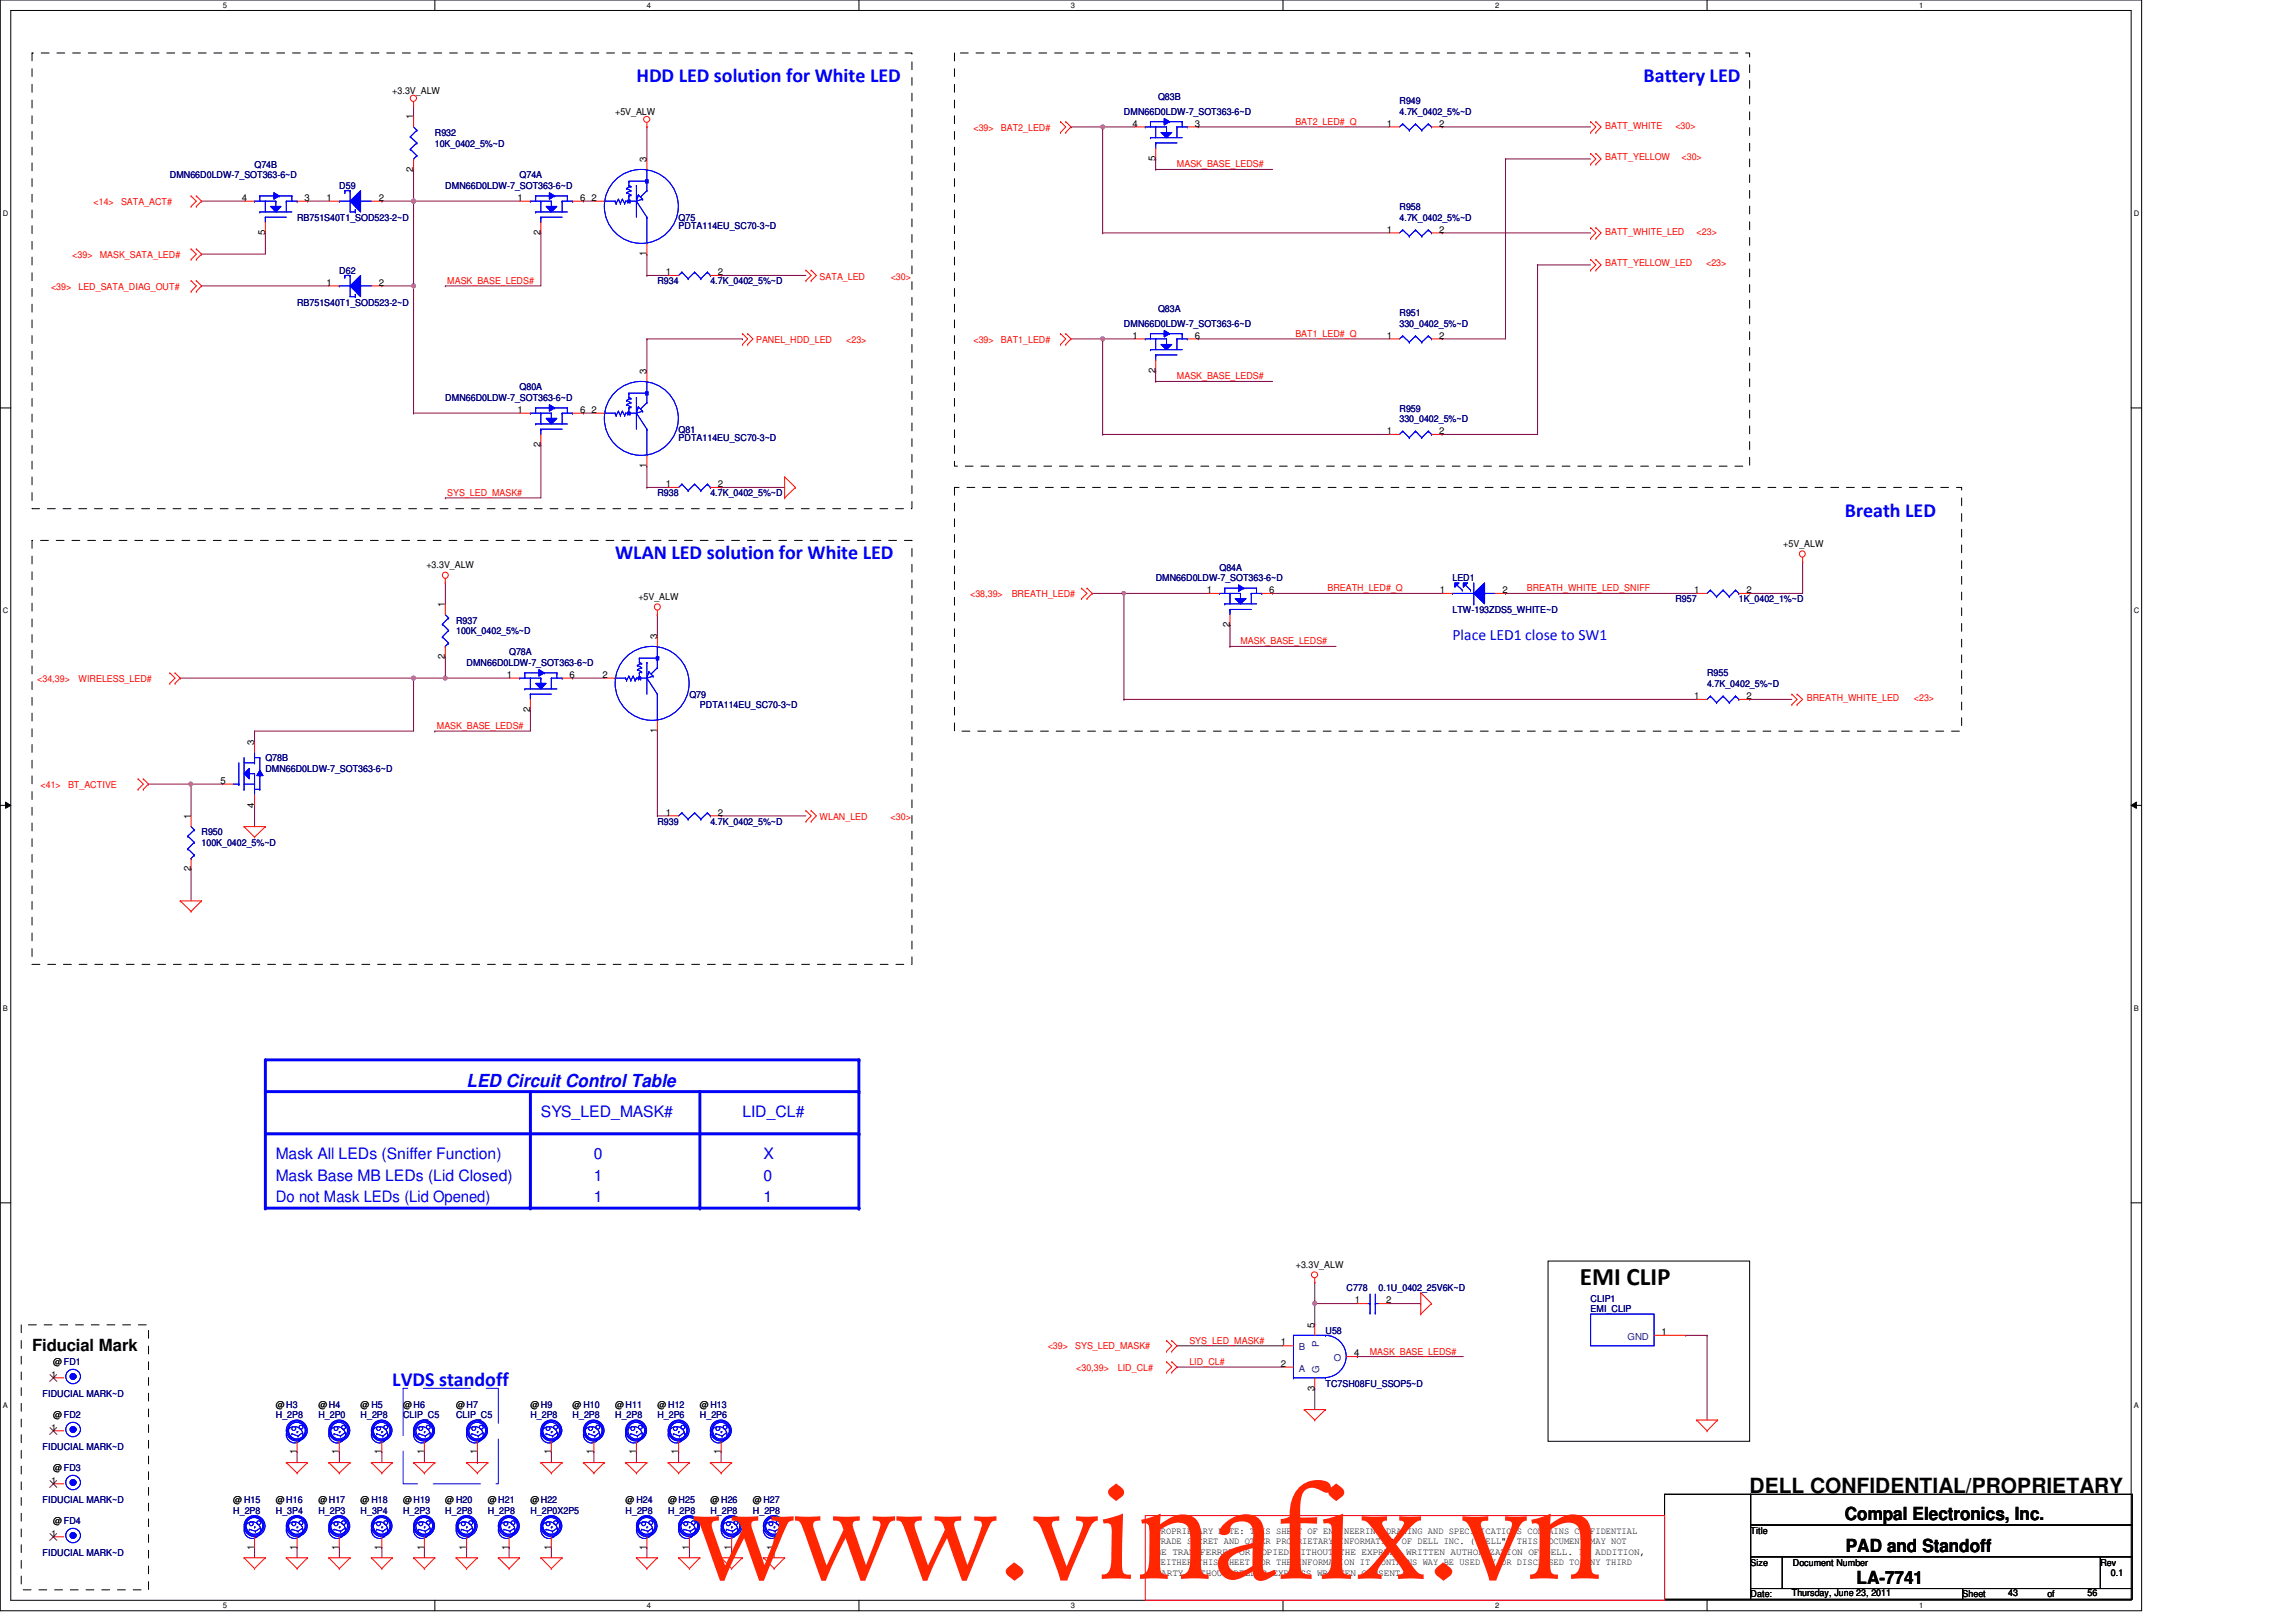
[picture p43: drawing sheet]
<svg xmlns="http://www.w3.org/2000/svg" width="297mm" height="210mm" viewBox="0 0 297 210" stroke-linecap="round" stroke-linejoin="round" font-family="sans-serif">
<defs><g id="words">
<text font-size="16.9" fill="#ff2600" x="89.6" y="204.3">www.vinafix.vn</text>
<text font-size="3.3" x="204.4" y="166.3">EMI CLIP</text>
<text font-size="2.7" x="226.4" y="193.2">DELL CONFIDENTIAL/PROPRIETARY</text>
<g font-size="2.6" fill="#00f">
<text x="82.3" y="10.7">HDD LED solution for White LED</text>
<text x="212.6" y="10.7">Battery LED</text>
<text x="238.7" y="66.9">Breath LED</text>
<text x="79.6" y="72.4">WLAN LED solution for White LED</text>
<text x="50.8" y="179.4">LVDS standoff</text>
</g>
<text font-size="2.3" fill="#00f" x="60.4" y="140.7">LED Circuit Control Table</text>
<g font-size="2.3">
<text x="238.7" y="196.6">Compal Electronics, Inc.</text>
<text x="238.8" y="200.9">PAD and Standoff</text>
<text x="240.2" y="205">LA-7741</text>
</g>
<text font-size="2.2" x="4.1" y="174.8">Fiducial Mark</text>
<g font-size="2" fill="#00f">
<text x="187.9" y="82.8">Place LED1 close to SW1</text>
<text x="70" y="144.5">SYS_LED_MASK#</text>
<text x="96.1" y="144.5">LID_CL#</text>
<text x="35.7" y="150">Mask All LEDs (Sniffer Function)</text>
<text x="35.7" y="152.8">Mask Base MB LEDs (Lid Closed)</text>
<text x="35.7" y="155.5">Do not Mask LEDs (Lid Opened)</text>
<text x="76.8" y="150">0</text>
<text x="76.8" y="152.8">1</text>
<text x="76.8" y="155.5">1</text>
<text x="98.8" y="150">X</text>
<text x="98.8" y="152.8">0</text>
<text x="98.8" y="155.5">1</text>
</g>
<g font-size="1.2">
<text x="50.8" y="12.1">+3.3V_ALW</text>
<text x="53.5" y="15.5" transform="rotate(-90 53.5 15.5)">1</text>
<text x="79.6" y="14.9">+5V_ALW</text>
<text x="146.5" y="16.4">4</text>
<text x="154.6" y="16.4">3</text>
<text x="179.4" y="16.4">1</text>
<text x="186.2" y="16.4">2</text>
<text x="53.5" y="22.2" transform="rotate(-90 53.5 22.2)">2</text>
<text x="83.6" y="21" transform="rotate(-90 83.6 21)">3</text>
<text x="149.5" y="20.8" transform="rotate(-90 149.5 20.8)">5</text>
<text x="31.3" y="26">4</text>
<text x="39.4" y="26">3</text>
<text x="42.2" y="26">1</text>
<text x="49" y="26">2</text>
<text x="67" y="26">1</text>
<text x="75.1" y="26">6</text>
<text x="76.5" y="26">2</text>
<text x="34.3" y="30.4" transform="rotate(-90 34.3 30.4)">5</text>
<text x="69.9" y="30.4" transform="rotate(-90 69.9 30.4)">2</text>
<text x="83.6" y="33.2" transform="rotate(-90 83.6 33.2)">1</text>
<text x="86.1" y="35.6">1</text>
<text x="92.9" y="35.6">2</text>
<text x="179.4" y="30.1">1</text>
<text x="186.2" y="30.1">2</text>
<text x="42.2" y="37">1</text>
<text x="49" y="37">2</text>
<text x="146.5" y="43.8">1</text>
<text x="154.6" y="43.8">6</text>
<text x="179.4" y="43.8">1</text>
<text x="186.2" y="43.8">2</text>
<text x="67" y="53.4">1</text>
<text x="75.1" y="53.4">6</text>
<text x="76.5" y="53.4">2</text>
<text x="83.6" y="48.4" transform="rotate(-90 83.6 48.4)">3</text>
<text x="149.5" y="48.3" transform="rotate(-90 149.5 48.3)">2</text>
<text x="69.9" y="57.9" transform="rotate(-90 69.9 57.9)">2</text>
<text x="179.4" y="56.2">1</text>
<text x="186.2" y="56.2">2</text>
<text x="83.6" y="60.6" transform="rotate(-90 83.6 60.6)">1</text>
<text x="86.1" y="63">1</text>
<text x="92.9" y="63">2</text>
<text x="230.7" y="70.8">+5V_ALW</text>
<text x="55.2" y="73.5">+3.3V_ALW</text>
<text x="82.6" y="77.7">+5V_ALW</text>
<text x="156.1" y="76.8">1</text>
<text x="164.2" y="76.8">6</text>
<text x="186.3" y="76.8">1</text>
<text x="194.4" y="76.8">2</text>
<text x="219.2" y="76.8">1</text>
<text x="225.9" y="76.8">2</text>
<text x="57.6" y="78.6" transform="rotate(-90 57.6 78.6)">1</text>
<text x="85" y="82.7" transform="rotate(-90 85 82.7)">3</text>
<text x="159.1" y="81.2" transform="rotate(-90 159.1 81.2)">2</text>
<text x="57.6" y="85.3" transform="rotate(-90 57.6 85.3)">2</text>
<text x="65.6" y="87.7">1</text>
<text x="73.7" y="87.7">6</text>
<text x="77.9" y="87.7">2</text>
<text x="68.6" y="92.2" transform="rotate(-90 68.6 92.2)">2</text>
<text x="85" y="94.9" transform="rotate(-90 85 94.9)">1</text>
<text x="219.2" y="90.5">1</text>
<text x="225.9" y="90.5">2</text>
<text x="28.5" y="101.4">5</text>
<text x="32.9" y="96.4" transform="rotate(-90 32.9 96.4)">3</text>
<text x="24.7" y="106" transform="rotate(-90 24.7 106)">1</text>
<text x="32.9" y="104.5" transform="rotate(-90 32.9 104.5)">4</text>
<text x="86.1" y="105.5">1</text>
<text x="92.9" y="105.5">2</text>
<text x="24.7" y="112.7" transform="rotate(-90 24.7 112.7)">2</text>
<text x="167.6" y="164.1">+3.3V_ALW</text>
<text x="170" y="171.8" transform="rotate(-90 170 171.8)">5</text>
<text x="175.3" y="168.7">1</text>
<text x="179.3" y="168.7">2</text>
<text x="215" y="172.8">1</text>
<text x="6.6" y="178.3">1</text>
<text x="6.9" y="176.7">@FD1</text>
<text x="165.7" y="174.1">1</text>
<text x="165.7" y="176.9">2</text>
<text x="170" y="180" transform="rotate(-90 170 180)">3</text>
<text x="175.2" y="175.5">4</text>
<text x="6.6" y="185.1">1</text>
<text x="6.9" y="183.6">@FD2</text>
<text x="35.7" y="182.2">@H3</text>
<text x="41.2" y="182.2">@H4</text>
<text x="46.6" y="182.2">@ H5</text>
<text x="52.2" y="182.2">@H6</text>
<text x="59" y="182.2">@H7</text>
<text x="68.6" y="182.2">@H9</text>
<text x="74.1" y="182.2">@ H10</text>
<text x="79.6" y="182.2">@H11</text>
<text x="85" y="182.2">@ H12</text>
<text x="90.5" y="182.2">@H13</text>
<text x="6.6" y="192">1</text>
<text x="6.9" y="190.4">@FD3</text>
<text x="38.4" y="188.2" transform="rotate(-90 38.4 188.2)">1</text>
<text x="43.9" y="188.2" transform="rotate(-90 43.9 188.2)">1</text>
<text x="49.4" y="188.2" transform="rotate(-90 49.4 188.2)">1</text>
<text x="54.9" y="188.2" transform="rotate(-90 54.9 188.2)">1</text>
<text x="61.7" y="188.2" transform="rotate(-90 61.7 188.2)">1</text>
<text x="71.3" y="188.2" transform="rotate(-90 71.3 188.2)">1</text>
<text x="76.8" y="188.2" transform="rotate(-90 76.8 188.2)">1</text>
<text x="82.3" y="188.2" transform="rotate(-90 82.3 188.2)">1</text>
<text x="87.8" y="188.2" transform="rotate(-90 87.8 188.2)">1</text>
<text x="93.3" y="188.2" transform="rotate(-90 93.3 188.2)">1</text>
<text x="6.9" y="197.3">@FD4</text>
<text x="30.2" y="194.5">@ H15</text>
<text x="35.7" y="194.5">@H16</text>
<text x="41.2" y="194.5">@H17</text>
<text x="46.6" y="194.5">@ H18</text>
<text x="52.2" y="194.5">@H19</text>
<text x="57.6" y="194.5">@ H20</text>
<text x="63.1" y="194.5">@H21</text>
<text x="68.6" y="194.5">@H22</text>
<text x="80.9" y="194.5">@ H24</text>
<text x="86.4" y="194.5">@H25</text>
<text x="91.9" y="194.5">@ H26</text>
<text x="97.4" y="194.5">@H27</text>
<text x="6.6" y="198.8">1</text>
<text x="32.9" y="200.5" transform="rotate(-90 32.9 200.5)">1</text>
<text x="38.4" y="200.5" transform="rotate(-90 38.4 200.5)">1</text>
<text x="43.9" y="200.5" transform="rotate(-90 43.9 200.5)">1</text>
<text x="49.4" y="200.5" transform="rotate(-90 49.4 200.5)">1</text>
<text x="54.9" y="200.5" transform="rotate(-90 54.9 200.5)">1</text>
<text x="60.3" y="200.5" transform="rotate(-90 60.3 200.5)">1</text>
<text x="65.8" y="200.5" transform="rotate(-90 65.8 200.5)">1</text>
<text x="71.3" y="200.5" transform="rotate(-90 71.3 200.5)">1</text>
<text x="83.6" y="200.5" transform="rotate(-90 83.6 200.5)">1</text>
<text x="89.2" y="200.5" transform="rotate(-90 89.2 200.5)">1</text>
<text x="94.6" y="200.5" transform="rotate(-90 94.6 200.5)">1</text>
<text x="100.1" y="200.5" transform="rotate(-90 100.1 200.5)">1</text>
<text x="149.5" y="198.5">PROPRIETARY NOTE: THIS SHEET OF ENGINEERING DRAWING AND SPECIFICATIONS CONTAINS CONFIDENTIAL</text>
<text x="149.5" y="199.9">TRADE SECRET AND OTHER PROPRIETARY INFORMATION OF DELL INC. (&quot;DELL&quot;) THIS DOCUMENT MAY NOT</text>
<text x="149.5" y="201.2">BE TRANSFERRED OR COPIED WITHOUT THE EXPRESS WRITTEN AUTHORIZATION OF DELL. IN ADDITION,</text>
<text x="149.5" y="202.6">NEITHER THIS SHEET NOR THE INFORMATION IT CONTAINS WAY BE USED BY OR DISCLOSED TO ANY THIRD</text>
<text x="149.5" y="203.9">PARTY WITHOUT DELL'S EXPRESS WRITTEN CONSENT.</text>
<text x="226.5" y="198.5">Title</text>
<text x="226.5" y="202.6">Size</text>
<text x="231.9" y="202.6">Document Number</text>
<text x="271.7" y="202.6">Rev</text>
<text x="226.5" y="206.7">Date:</text>
<text x="231.8" y="206.6">Thursday, June 23, 2011</text>
<text x="253.9" y="206.7">Sheet</text>
<text x="259.8" y="206.6">43</text>
<text x="264.9" y="206.7">of</text>
<text x="270.1" y="206.6">56</text>
<text x="273.1" y="204">0.1</text>
</g>
<g font-size="1.2" fill="#000080">
<text x="56.3" y="17.6">R932</text>
<text x="145.4" y="14.9">DMN66D0LDW-7_SOT363-6~D</text>
<text x="149.8" y="12.9">Q83B</text>
<text x="181.1" y="13.5">R949</text>
<text x="181.1" y="14.9">4.7K_0402_5%~D</text>
<text x="22" y="23.1">DMN66D0LDW-7_SOT363-6~D</text>
<text x="32.9" y="21.7">Q74B</text>
<text x="56.3" y="19">10K_0402_5%~D</text>
<text x="67.2" y="23.1">Q74A</text>
<text x="38.4" y="28.6">RB751S40T1_SOD523-2~D</text>
<text x="43.9" y="24.4">D59</text>
<text x="57.6" y="24.4">DMN66D0LDW-7_SOT363-6~D</text>
<text x="87.8" y="28.6">Q75</text>
<text x="87.8" y="29.7">PDTA114EU_SC70-3~D</text>
<text x="181.1" y="27.2">R958</text>
<text x="181.1" y="28.6">4.7K_0402_5%~D</text>
<text x="43.9" y="35.4">D62</text>
<text x="38.4" y="39.5">RB751S40T1_SOD523-2~D</text>
<text x="85" y="36.8">R934</text>
<text x="91.9" y="36.8">4.7K_0402_5%~D</text>
<text x="149.8" y="40.3">Q83A</text>
<text x="181.1" y="40.9">R951</text>
<text x="145.4" y="42.3">DMN66D0LDW-7_SOT363-6~D</text>
<text x="181.1" y="42.3">330_0402_5%~D</text>
<text x="57.6" y="51.9">DMN66D0LDW-7_SOT363-6~D</text>
<text x="67.2" y="50.5">Q80A</text>
<text x="181.1" y="53.3">R959</text>
<text x="87.8" y="56">Q81</text>
<text x="87.8" y="57.1">PDTA114EU_SC70-3~D</text>
<text x="181.1" y="54.6">330_0402_5%~D</text>
<text x="85" y="64.2">R938</text>
<text x="91.9" y="64.2">4.7K_0402_5%~D</text>
<text x="149.5" y="75.2">DMN66D0LDW-7_SOT363-6~D</text>
<text x="157.8" y="73.8">Q84A</text>
<text x="187.9" y="75.2">LED1</text>
<text x="216.7" y="77.9">R957</text>
<text x="225" y="77.9">1K_0402_1%~D</text>
<text x="59" y="80.7">R937</text>
<text x="59" y="82">100K_0402_5%~D</text>
<text x="187.9" y="79.3">LTW-193ZDS5_WHITE~D</text>
<text x="60.4" y="86.1">DMN66D0LDW-7_SOT363-6~D</text>
<text x="65.9" y="84.8">Q78A</text>
<text x="220.8" y="87.5">R955</text>
<text x="220.8" y="88.9">4.7K_0402_5%~D</text>
<text x="89.2" y="90.3">Q79</text>
<text x="90.5" y="91.7">PDTA114EU_SC70-3~D</text>
<text x="34.3" y="98.5">Q78B</text>
<text x="34.3" y="99.9">DMN66D0LDW-7_SOT363-6~D</text>
<text x="85" y="106.7">R939</text>
<text x="91.9" y="106.7">4.7K_0402_5%~D</text>
<text x="26.1" y="108.1">R950</text>
<text x="26.1" y="109.5">100K_0402_5%~D</text>
<text x="174.2" y="167.1">C778</text>
<text x="178.3" y="167.1">0.1U_0402_25V6K~D</text>
<text x="171.5" y="172.6">U58</text>
<text x="205.8" y="168.4">CLIP1</text>
<text x="205.8" y="169.8">EMI_CLIP</text>
<text x="171.5" y="179.5">TC7SH08FU_SSOP5~D</text>
<text x="5.5" y="180.8">FIDUCIAL MARK~D</text>
<text x="35.7" y="183.6">H_2P8</text>
<text x="41.2" y="183.6">H_2P0</text>
<text x="46.6" y="183.6">H_2P8</text>
<text x="52.2" y="183.6">CLIP_C5</text>
<text x="59" y="183.6">CLIP_C5</text>
<text x="68.6" y="183.6">H_2P8</text>
<text x="74.1" y="183.6">H_2P8</text>
<text x="79.6" y="183.6">H_2P8</text>
<text x="85" y="183.6">H_2P6</text>
<text x="90.5" y="183.6">H_2P6</text>
<text x="5.5" y="187.7">FIDUCIAL MARK~D</text>
<text x="5.5" y="194.5">FIDUCIAL MARK~D</text>
<text x="30.2" y="195.9">H_2P8</text>
<text x="35.7" y="195.9">H_3P4</text>
<text x="41.2" y="195.9">H_2P3</text>
<text x="46.6" y="195.9">H_3P4</text>
<text x="52.2" y="195.9">H_2P3</text>
<text x="57.6" y="195.9">H_2P8</text>
<text x="63.1" y="195.9">H_2P8</text>
<text x="68.6" y="195.9">H_2P0X2P5</text>
<text x="80.9" y="195.9">H_2P8</text>
<text x="86.4" y="195.9">H_2P8</text>
<text x="91.9" y="195.9">H_2P8</text>
<text x="97.4" y="195.9">H_2P8</text>
<text x="5.5" y="201.4">FIDUCIAL MARK~D</text>
</g>
<g font-size="1.2" fill="#f00">
<text x="125.9" y="16.9">&lt;39&gt;</text>
<text x="129.5" y="16.9">BAT2_LED#</text>
<text x="167.6" y="16.2">BAT2_LED#_Q</text>
<text x="207.7" y="16.6">BATT_WHITE</text>
<text x="216.7" y="16.6">&lt;30&gt;</text>
<text x="152.3" y="21.7">MASK_BASE_LEDS#</text>
<text x="207.7" y="20.7">BATT_YELLOW</text>
<text x="217.5" y="20.7">&lt;30&gt;</text>
<text x="12.1" y="26.5">&lt;14&gt;</text>
<text x="15.7" y="26.5">SATA_ACT#</text>
<text x="9.4" y="33.4">&lt;39&gt;</text>
<text x="12.9" y="33.4">MASK_SATA_LED#</text>
<text x="207.7" y="30.4">BATT_WHITE_LED</text>
<text x="207.7" y="34.5">BATT_YELLOW_LED</text>
<text x="219.5" y="30.4">&lt;23&gt;</text>
<text x="220.7" y="34.5">&lt;23&gt;</text>
<text x="6.6" y="37.5">&lt;39&gt;</text>
<text x="10.2" y="37.5">LED_SATA_DIAG_OUT#</text>
<text x="57.9" y="36.7">MASK_BASE_LEDS#</text>
<text x="106" y="36.2">SATA_LED</text>
<text x="115.2" y="36.2">&lt;30&gt;</text>
<text x="97.8" y="44.5">PANEL_HDD_LED</text>
<text x="109.5" y="44.5">&lt;23&gt;</text>
<text x="125.9" y="44.3">&lt;39&gt;</text>
<text x="129.5" y="44.3">BAT1_LED#</text>
<text x="167.6" y="43.6">BAT1_LED#_Q</text>
<text x="152.3" y="49.1">MASK_BASE_LEDS#</text>
<text x="57.9" y="64.2">SYS_LED_MASK#</text>
<text x="125.5" y="77.3">&lt;38,39&gt;</text>
<text x="130.9" y="77.3">BREATH_LED#</text>
<text x="171.7" y="76.5">BREATH_LED#_Q</text>
<text x="197.5" y="76.5">BREATH_WHITE_LED_SNIFF</text>
<text x="160.5" y="83.4">MASK_BASE_LEDS#</text>
<text x="4.8" y="88.2">&lt;34,39&gt;</text>
<text x="10.2" y="88.2">WIRELESS_LED#</text>
<text x="56.5" y="94.4">MASK_BASE_LEDS#</text>
<text x="233.8" y="90.7">BREATH_WHITE_LED</text>
<text x="247.6" y="90.7">&lt;23&gt;</text>
<text x="5.2" y="101.9">&lt;41&gt;</text>
<text x="8.8" y="101.9">BT_ACTIVE</text>
<text x="106" y="106.2">WLAN_LED</text>
<text x="115.2" y="106.2">&lt;30&gt;</text>
<text x="153.9" y="173.9">SYS_LED_MASK#</text>
<text x="135.5" y="174.6">&lt;39&gt;</text>
<text x="139.1" y="174.6">SYS_LED_MASK#</text>
<text x="139.2" y="177.4">&lt;30,39&gt;</text>
<text x="144.6" y="177.4">LID_CL#</text>
<text x="153.9" y="176.7">LID_CL#</text>
<text x="177.2" y="175.3">MASK_BASE_LEDS#</text>
</g>
<g font-size="1.2" fill="#004080">
<text x="210.6" y="173.4">GND</text>
<text x="168" y="174.8">B</text>
<text x="168" y="177.5">A</text>
<text x="170.7" y="177.6" transform="rotate(-90 170.7 177.6)">G</text>
<text x="170.7" y="174.3" transform="rotate(-90 170.7 174.3)">P</text>
<text x="172.5" y="176.1">O</text>
</g>
<g font-size="1">
<text x="28.8" y="1">5</text>
<text x="83.7" y="1">4</text>
<text x="138.6" y="1">3</text>
<text x="193.4" y="1">2</text>
<text x="248.3" y="1">1</text>
<text x=".4" y="27.9">D</text>
<text x="276.1" y="27.9">D</text>
<text x=".4" y="79.4">C</text>
<text x="276.1" y="79.4">C</text>
<text x=".4" y="130.8">B</text>
<text x="276.1" y="130.8">B</text>
<text x=".4" y="182.2">A</text>
<text x="276.1" y="182.2">A</text>
<text x="28.8" y="208.1">5</text>
<text x="83.7" y="208.1">4</text>
<text x="138.6" y="208.1">3</text>
<text x="193.4" y="208.1">2</text>
<text x="248.3" y="208.1">1</text>
</g>
</g></defs>
<path d="M0 0h277.1v208.4h-277.1zM1.4 1.4h274.3v205.7h-274.3z" fill="none" stroke="#000" stroke-width=".13"/>
<g fill="#fff">
<path d="M28.8 .1h.6v1.1h-.6z"/>
<path d="M28.8 207.2h.6v1.1h-.6z"/>
</g>
<path d="M56.3 0v1.4M56.3 207.1v1.3" fill="none" stroke="#000" stroke-width=".13"/>
<g fill="#fff">
<path d="M83.7 .1h.5v1.1h-.5z"/>
<path d="M83.7 207.2h.5v1.1h-.5z"/>
</g>
<path d="M111.1 0v1.4M111.1 207.1v1.3" fill="none" stroke="#000" stroke-width=".13"/>
<g fill="#fff">
<path d="M138.6 .1h.5v1.1h-.5z"/>
<path d="M138.6 207.2h.5v1.1h-.5z"/>
</g>
<path d="M166 0v1.4M166 207.1v1.3" fill="none" stroke="#000" stroke-width=".13"/>
<g fill="#fff">
<path d="M193.4 .1h.6v1.1h-.6z"/>
<path d="M193.4 207.2h.6v1.1h-.6z"/>
</g>
<path d="M220.8 0v1.4M220.8 207.1v1.3" fill="none" stroke="#000" stroke-width=".13"/>
<g fill="#fff">
<path d="M248.3 .1h.5v1.1h-.5z"/>
<path d="M248.3 207.2h.5v1.1h-.5z"/>
<path d="M.4 27.1h.7v1.1h-.7z"/>
<path d="M276.1 27.1h.7v1.1h-.7z"/>
<path d="M.4 78.5h.7v1.1h-.7z"/>
<path d="M276.1 78.5h.7v1.1h-.7z"/>
</g>
<path d="M0 52.8h1.4M275.7 52.8h1.4" fill="none" stroke="#000" stroke-width=".13"/>
<g fill="#fff">
<path d="M.4 129.9h.6v1.1h-.6z"/>
<path d="M276.1 129.9h.6v1.1h-.6z"/>
</g>
<path d="M0 104.2h1.4M.7 103.8l.7 .4-.7 .4zM275.7 104.2l.7-.4v.8zM275.7 104.2h1.4" fill="none" stroke="#000" stroke-width=".13"/>
<path d="M.7 103.8l.7 .4-.7 .4zM275.7 104.2l.7-.4v.8z" fill="#000"/>
<g fill="#fff">
<path d="M.4 181.4h.6v1.1h-.6z"/>
<path d="M276.1 181.4h.6v1.1h-.6z"/>
</g>
<path d="M0 155.7h1.4M275.7 155.7h1.4" fill="none" stroke="#000" stroke-width=".13"/>
<g fill="none" stroke="#800040" stroke-width=".13">
<path d="M164.6 76.8h.1M164.6 76.8h22M194.8 76.8h.1M194.8 76.8h24.7M226.4 76.8h.1M233.2 72.7h.1M233.2 72.7v4.1h-6.8M159.1 83.7h.1M159.1 83.7h13.7M226.4 90.5h.1M226.4 90.5h5.4M170.1 168.7h.1"/>
<path d="M170.1 168.7v2.7M175.6 175.6h.1M175.6 175.6h13.7"/>
</g>
<circle cx="170.1" cy="168.7" r=".26" fill="#f0f"/>
<circle cx="170.1" cy="168.7" r=".26" fill="none" stroke="#f0f" stroke-width=".13"/>
<g fill="none" stroke="#800040" stroke-width=".13">
<path d="M57.6 75.4h.1M57.6 75.4v2.7M145.4 76.8h.1M145.4 76.8h11M32.9 94.6h.1M53.5 87.8h.1M53.5 87.8v6.8h-20.6M53.5 87.8h4.1M159.1 80.9h.1M159.1 80.9v2.8M85 105.6h.1M85 105.6h1.4"/>
<path d="M152.3 176.9h.1M152.3 174.2h.1M152.3 176.9h13.7M152.3 174.2h13.7M170.1 179.7h.1M170.1 168.7h.1M170.1 165.9h.1M170.1 165.9v2.8M170.1 179.7v2.7M170.1 168.7h5.5M179.7 168.7h4.1M183.8 168.7h.1"/>
<path d="M218.1 172.8h.1M218.1 172.8h2.7M220.8 172.8h.1M220.8 172.8v11"/>
</g>
<circle cx="57.6" cy="87.8" r=".26" fill="#f0f"/>
<circle cx="57.6" cy="87.8" r=".26" fill="none" stroke="#f0f" stroke-width=".13"/>
<circle cx="53.5" cy="87.8" r=".26" fill="#f0f"/>
<circle cx="53.5" cy="87.8" r=".26" fill="none" stroke="#f0f" stroke-width=".13"/>
<g fill="none" stroke="#800040" stroke-width=".13">
<path d="M85 79.5h.1M85 79.5v2.8M56.3 94.6h.1M57.6 85h.1M57.6 87.8h.1M57.6 85v2.8M57.6 87.8h8.3M68.6 91.9h.1M68.6 91.9v2.7h-12.3M74.1 87.8h.1M74.1 87.8h4.1M85 94.6h.1"/>
<path d="M85 94.6v11M24.7 101.5h.1M24.7 101.5h4.1M93.3 105.6h.1M93.3 105.6h11"/>
</g>
<circle cx="24.7" cy="101.5" r=".26" fill="#f0f"/>
<circle cx="24.7" cy="101.5" r=".26" fill="none" stroke="#f0f" stroke-width=".13"/>
<g fill="none" stroke="#800040" stroke-width=".13">
<path d="M53.5 15.1h.1M53.5 13.7v1.4M83.7 16.4h.1M83.7 16.4v4.2M26.1 32.9h.1M26.1 26h.1M26.1 26h5.5M34.3 30.1h.1M34.3 30.1v2.8h-8.2M39.8 26h.1M39.8 26h2.7M49.4 26h.1"/>
<path d="M49.4 26h4.1M57.6 37h.1M70 30.1h.1M70 30.1v6.9h-12.4M83.7 32.9h.1M83.7 35.6h.1M83.7 32.9v2.7M83.7 35.6h2.7M93.3 35.6h.1M93.3 35.6h11M75.5 53.5h.1M75.5 53.5h1.3"/>
<path d="M83.7 43.9h.1M83.7 43.9v4.1M83.7 60.3h.1M83.7 63.1h.1M83.7 60.3v2.8M83.7 63.1h2.7M93.3 63.1h.1M93.3 63.1h8.2M23.3 87.8h.1M23.3 87.8h30.2M32.9 94.6h.1M32.9 94.6v1.4"/>
<path d="M19.2 101.5h.1M19.2 101.5h5.5M24.7 101.5h.1M24.7 112.4h.1M24.7 101.5v4.1M24.7 112.4v4.2M32.9 104.2h.1M32.9 104.2v2.8"/>
</g>
<circle cx="53.5" cy="26" r=".26" fill="#f0f"/>
<circle cx="53.5" cy="26" r=".26" fill="none" stroke="#f0f" stroke-width=".13"/>
<path d="M53.5 21.9h.1M53.5 37h.1M53.5 21.9v4.1M53.5 37v16.5M70 57.6h.1M70 57.6v6.8h-12.4M57.6 64.4h.1" fill="none" stroke="#800040" stroke-width=".13"/>
<circle cx="53.5" cy="37" r=".26" fill="#f0f"/>
<circle cx="53.5" cy="37" r=".26" fill="none" stroke="#f0f" stroke-width=".13"/>
<path d="M26.1 37h.1M26.1 37h16.4M49.4 37h.1M49.4 37h4.1M53.5 26h.1M53.5 26h13.7M75.5 26h.1M75.5 26h1.3" fill="none" stroke="#800040" stroke-width=".13"/>
<circle cx="53.5" cy="26" r=".26" fill="#f0f"/>
<circle cx="53.5" cy="26" r=".26" fill="none" stroke="#f0f" stroke-width=".13"/>
<path d="M53.5 26h.1M53.5 26v11M53.5 53.5h.1M53.5 53.5h13.7M142.7 43.9h.1M142.7 43.9h4.1" fill="none" stroke="#800040" stroke-width=".13"/>
<circle cx="142.7" cy="43.9" r=".26" fill="#f0f"/>
<circle cx="142.7" cy="43.9" r=".26" fill="none" stroke="#f0f" stroke-width=".13"/>
<g fill="none" stroke="#800040" stroke-width=".13">
<path d="M142.7 16.4h.1M142.7 16.4h4.1M155 16.4h.1M155 16.4h24.7M186.6 16.4h.1M186.6 16.4h19.2M149.5 21.9h.1M149.5 20.6h.1M149.5 21.9h15.1M149.5 20.6v1.3M149.5 48h.1M149.5 49.4h.1"/>
<path d="M149.5 48v1.4M149.5 49.4h15.1M155 43.9h.1M155 43.9h24.7M186.6 43.9h.1M186.6 43.9h8.2"/>
</g>
<circle cx="142.7" cy="16.4" r=".26" fill="#f0f"/>
<circle cx="142.7" cy="16.4" r=".26" fill="none" stroke="#f0f" stroke-width=".13"/>
<g fill="none" stroke="#800040" stroke-width=".13">
<path d="M142.7 16.4h.1M142.7 16.4v13.7M142.7 30.1h.1M142.7 30.1h37M186.6 30.1h.1M186.6 30.1h19.2M194.8 20.6h.1M194.8 20.6v23.3M194.8 20.6h11M198.9 34.3h.1M198.9 34.3v21.9h-12.3M198.9 34.3h6.9"/>
<path d="M142.7 43.9h.1M142.7 56.2h.1M142.7 43.9v12.3M142.7 56.2h37M186.6 56.2h.1M145.4 76.8h.1M145.4 76.8v13.7"/>
</g>
<path d="M145.2 76.6h.3l.1 .2-.1 .1-.1 .1-.2-.1z" fill-rule="evenodd" fill="#f0f"/>
<path d="M145.2 76.6h.3l.1 .2-.1 .1-.1 .1-.2-.1z" fill="none" stroke="#f0f" stroke-width=".13"/>
<g fill="none" stroke="#800040" stroke-width=".13">
<path d="M138.6 16.4h.1M138.6 16.4h4.1M83.7 43.9h12.4M96.1 43.9h.1M138.6 43.9h.1M138.6 43.9h4.1M141.3 76.8h.1M141.3 76.8h4.1M145.4 90.5h.1M145.4 90.5h74.1M38.4 187.9h.1M38.4 187.9v1.4"/>
<path d="M43.9 187.9h.1M43.9 187.9v1.4M49.4 187.9h.1M49.4 187.9v1.4M54.9 187.9h.1M54.9 187.9v1.4M61.8 189.3h.1M61.8 187.9v1.4M71.3 187.9h.1M71.3 187.9v1.4M76.8 187.9h.1M76.8 187.9v1.4"/>
<path d="M82.3 187.9h.1M82.3 187.9v1.4M87.8 187.9h.1M87.8 187.9v1.4M93.3 187.9h.1M93.3 187.9v1.4M32.9 200.2h.1M32.9 200.2v1.4M38.4 200.2h.1M38.4 200.2v1.4M43.9 200.2h.1M43.9 200.2v1.4"/>
<path d="M49.4 200.2h.1M49.4 200.2v1.4M54.9 200.2h.1M54.9 200.2v1.4M60.4 200.2h.1M60.4 200.2v1.4M65.9 200.2h.1M65.9 200.2v1.4M71.3 200.2h.1M71.3 200.2v1.4M83.7 200.2h.1M83.7 200.2v1.4"/>
<path d="M89.2 200.2h.1M89.2 200.2v1.4M94.7 200.2h.1M94.7 200.2v1.4M100.2 200.2h.1M100.2 200.2v1.4"/>
</g>
<g fill="none" stroke="#f00" stroke-width=".13">
<path d="M53.5 13.7h.1M53.5 13.2v.5M83.7 16.4h.1M83.7 15.9v.5M137.2 17.1h.1M137.2 15.7h.1M137.2 15.7l.7 .7-.7 .7M137.9 15.7h.1M137.9 17.1h.1M137.9 15.7l.7 .7-.7 .7M205.8 15.7h.1M205.8 17.1h.1"/>
<path d="M205.8 19.9h.1M205.8 15.7l.7 .7-.7 .7M205.8 19.9l.7 .7-.7 .7M206.5 15.7h.1M206.5 17.1h.1M206.5 19.9h.1M206.5 15.7l.6 .7-.6 .7M206.5 19.9l.6 .7-.6 .7M24.7 26.7h.1M24.7 25.4h.1M24.7 37.7h.1M24.7 36.3h.1"/>
<path d="M24.7 33.6h.1M24.7 32.2h.1M24.7 25.4l.7 .6-.7 .7M24.7 36.3l.7 .7-.7 .7M24.7 32.2l.7 .7-.7 .7M25.4 25.4h.1M25.4 26.7h.1M25.4 36.3h.1M25.4 37.7h.1M25.4 32.2h.1M25.4 33.6h.1M25.4 25.4l.7 .6-.7 .7"/>
<path d="M25.4 36.3l.7 .7-.7 .7M25.4 32.2l.7 .7-.7 .7M104.3 35h.1M104.3 36.3h.1M104.3 35l.6 .6-.6 .7M104.9 35h.1M104.9 36.3h.1M104.9 35l.7 .6-.7 .7M205.8 21.3h.1M205.8 29.5h.1M205.8 30.9h.1M205.8 33.6h.1"/>
<path d="M205.8 35h.1M205.8 29.5l.7 .6-.7 .8M205.8 33.6l.7 .7-.7 .7M206.5 21.3h.1M206.5 29.5h.1M206.5 30.9h.1M206.5 33.6h.1M206.5 35h.1M206.5 29.5l.6 .6-.6 .8M206.5 33.6l.6 .7-.6 .7M96.1 43.2h.1M96.1 44.6h.1"/>
<path d="M96.1 43.2l.6 .7-.6 .7M96.7 43.2h.1M96.7 44.6h.1M96.7 43.2l.7 .7-.7 .7M137.2 44.6h.1M137.2 43.2h.1M137.2 43.2l.7 .7-.7 .7M137.9 43.2h.1M137.9 44.6h.1M137.9 43.2l.7 .7-.7 .7M57.6 75.4h.1M57.6 74.9v.5"/>
<path d="M85 79.5h.1M85 79v.5M101.5 61.7h.1M101.5 64.4h.1M101.5 61.7v2.7M101.5 61.7l1.4 1.4M102.9 63.1h.1M102.9 63.1l-1.4 1.3M139.9 77.5h.1M139.9 76.1h.1M139.9 76.1l.7 .7-.7 .7M140.6 76.1h.1"/>
<path d="M140.6 77.5h.1M140.6 76.1l.7 .7-.7 .7M233.2 72.7h.1M233.2 72.1v.6M22 88.4h.1M22 87.1h.1M22 87.1l.6 .7-.6 .6M22.6 87.1h.1M22.6 88.4h.1M22.6 87.1l.7 .7-.7 .6M231.8 89.8h.1M231.8 91.2h.1"/>
<path d="M231.8 89.8l.7 .7-.7 .7M232.5 89.8h.1M232.5 91.2h.1M232.5 89.8l.7 .7-.7 .7M17.9 102.2h.1M17.9 100.8h.1M17.9 100.8l.6 .7-.6 .7M18.5 100.8h.1M18.5 102.2h.1M18.5 100.8l.7 .7-.7 .7M23.3 116.6h.1M23.3 116.6h2.8"/>
<path d="M23.3 116.6l1.4 1.3M24.7 117.9h.1M26.1 116.6h.1M26.1 116.6l-1.4 1.3M31.6 107h.1M31.6 107h2.7M31.6 107l1.3 1.3M32.9 108.3h.1M34.3 107h.1M34.3 107l-1.4 1.3M104.3 104.9h.1M104.3 106.3h.1"/>
<path d="M104.3 104.9l.6 .7-.6 .7M104.9 104.9h.1M104.9 106.3h.1M104.9 104.9l.7 .7-.7 .7M150.9 174.9h.1M150.9 173.5h.1M150.9 177.6h.1M150.9 176.2h.1M150.9 173.5l.7 .7-.7 .7M150.9 176.2l.7 .7-.7 .7M151.6 173.5h.1M151.6 174.9h.1"/>
<path d="M151.6 176.2h.1M151.6 177.6h.1M151.6 173.5l.7 .7-.7 .7M151.6 176.2l.7 .7-.7 .7M170.1 165.9h.1M170.1 165.4v.5M183.8 167.3h.1M183.8 170.1h.1M183.8 167.3v2.8M183.8 167.3l1.4 1.4M185.2 168.7h.1M185.2 168.7l-1.4 1.4"/>
<path d="M37 189.3h.1M37 189.3h2.8M37 189.3l1.4 1.3M38.4 190.6h.1M39.8 189.3h.1M39.8 189.3l-1.4 1.3M42.5 189.3h.1M42.5 189.3h2.8M42.5 189.3l1.4 1.3M43.9 190.6h.1M45.3 189.3h.1M45.3 189.3l-1.4 1.3"/>
<path d="M48 189.3h.1M48 189.3h2.8M48 189.3l1.4 1.3M49.4 190.6h.1M50.8 189.3h.1M50.8 189.3l-1.4 1.3M53.5 189.3h.1M53.5 189.3h2.8M53.5 189.3l1.4 1.3M54.9 190.6h.1M56.3 189.3h.1M56.3 189.3l-1.4 1.3"/>
<path d="M60.4 189.3h.1M60.4 189.3h2.7M60.4 189.3l1.4 1.3M61.8 190.6h.1M63.1 189.3h.1M63.1 189.3l-1.3 1.3M70 189.3h.1M70 189.3h2.7M70 189.3l1.3 1.3M71.3 190.6h.1M72.7 189.3h.1M72.7 189.3l-1.4 1.3"/>
<path d="M75.5 189.3h.1M75.5 189.3h2.7M75.5 189.3l1.3 1.3M76.8 190.6h.1M78.2 189.3h.1M78.2 189.3l-1.4 1.3M80.9 189.3h.1M80.9 189.3h2.8M80.9 189.3l1.4 1.3M82.3 190.6h.1M83.7 189.3h.1M83.7 189.3l-1.4 1.3"/>
<path d="M86.4 189.3h.1M86.4 189.3h2.8M86.4 189.3l1.4 1.3M87.8 190.6h.1M89.2 189.3h.1M89.2 189.3l-1.4 1.3M91.9 189.3h.1M91.9 189.3h2.8M91.9 189.3l1.4 1.3M93.3 190.6h.1M94.7 189.3h.1M94.7 189.3l-1.4 1.3"/>
<path d="M148.2 196.1h67.1v11h-67.1zM168.7 182.4h.1M168.7 182.4h2.8M168.7 182.4l1.4 1.4M170.1 183.8h.1M171.5 182.4h.1M171.5 182.4l-1.4 1.4M219.5 183.8h.1M219.5 183.8h2.7M219.5 183.8l1.3 1.4M220.8 185.2h.1M222.2 183.8h.1"/>
<path d="M222.2 183.8l-1.4 1.4M31.6 201.6h.1M31.6 201.6h2.7M31.6 201.6l1.3 1.4M32.9 203h.1M34.3 201.6h.1M34.3 201.6l-1.4 1.4M37 201.6h.1M37 201.6h2.8M37 201.6l1.4 1.4M38.4 203h.1M39.8 201.6h.1"/>
<path d="M39.8 201.6l-1.4 1.4M42.5 201.6h.1M42.5 201.6h2.8M42.5 201.6l1.4 1.4M43.9 203h.1M45.3 201.6h.1M45.3 201.6l-1.4 1.4M48 201.6h.1M48 201.6h2.8M48 201.6l1.4 1.4M49.4 203h.1M50.8 201.6h.1"/>
<path d="M50.8 201.6l-1.4 1.4M53.5 201.6h.1M53.5 201.6h2.8M53.5 201.6l1.4 1.4M54.9 203h.1M56.3 201.6h.1M56.3 201.6l-1.4 1.4M59 201.6h.1M59 201.6h2.8M59 201.6l1.4 1.4M60.4 203h.1M61.8 201.6h.1"/>
<path d="M61.8 201.6l-1.4 1.4M64.5 201.6h.1M64.5 201.6h2.7M64.5 201.6l1.4 1.4M65.9 203h.1M67.2 201.6h.1M67.2 201.6l-1.3 1.4M70 201.6h.1M70 201.6h2.7M70 201.6l1.3 1.4M71.3 203h.1M72.7 201.6h.1"/>
<path d="M72.7 201.6l-1.4 1.4M82.3 201.6h.1M82.3 201.6h2.7M82.3 201.6l1.4 1.4M83.7 203h.1M85 201.6h.1M85 201.6l-1.3 1.4M87.8 201.6h.1M87.8 201.6h2.7M87.8 201.6l1.4 1.4M89.2 203h.1M90.5 201.6h.1"/>
<path d="M90.5 201.6l-1.3 1.4M93.3 201.6h.1M93.3 201.6h2.8M93.3 201.6l1.4 1.4M94.7 203h.1M96.1 201.6h.1M96.1 201.6l-1.4 1.4M98.8 201.6h.1M98.8 201.6h2.7M98.8 201.6l1.4 1.4M100.2 203h.1M101.5 201.6h.1"/>
<path d="M101.5 201.6l-1.3 1.4"/>
<circle cx="53.5" cy="12.7" r=".4"/>
<circle cx="83.7" cy="15.4" r=".39"/>
<circle cx="57.6" cy="74.4" r=".39"/>
<circle cx="85" cy="78.5" r=".39"/>
<circle cx="233.2" cy="71.7" r=".39"/>
<circle cx="170.1" cy="165" r=".39"/>
</g>
<path d="M200.3 163.2h26.1v23.3h-26.1zM215.3 193.4h11.2v13.6h-11.2zM226.5 193.4h49.3v4h-49.3zM226.5 197.4h49.3v4.1h-49.3zM226.5 201.5h4.1v4.1h-4.1zM226.5 205.6h27.4v1.4h-27.4zM230.6 201.5h41.1v4.1h-41.1zM253.9 205.6h21.9v1.4h-21.9zM271.7 201.5h4.1v4.1h-4.1z" fill="none" stroke="#000" stroke-width=".13"/>
<path d="M4.1 69.9h113.9v54.9h-113.9z" fill="none" stroke="#000" stroke-width=".13" stroke-dasharray="1 1 1 1 1 1 1 1"/>
<path d="M34.3 141.3h76.8" fill="none" stroke="#00f" stroke-width=".38"/>
<circle cx="111.1" cy="141.3" r=".19" fill="#00f"/>
<path d="M34.3 137.2h76.8" fill="none" stroke="#00f" stroke-width=".38"/>
<circle cx="111.1" cy="137.2" r=".19" fill="#00f"/>
<path d="M34.3 146.7h76.8" fill="none" stroke="#00f" stroke-width=".38"/>
<circle cx="111.1" cy="146.7" r=".19" fill="#00f"/>
<path d="M68.6 141.3v15" fill="none" stroke="#00f" stroke-width=".38"/>
<circle cx="68.6" cy="156.3" r=".19" fill="#00f"/>
<path d="M90.5 141.3v15" fill="none" stroke="#00f" stroke-width=".38"/>
<circle cx="90.5" cy="156.3" r=".19" fill="#00f"/>
<path d="M111.1 137.2v19.1" fill="none" stroke="#00f" stroke-width=".38"/>
<circle cx="111.1" cy="156.3" r=".19" fill="#00f"/>
<path d="M34.3 137.2v19.1" fill="none" stroke="#00f" stroke-width=".38"/>
<circle cx="34.3" cy="156.3" r=".19" fill="#00f"/>
<path d="M34.3 156.3h76.8" fill="none" stroke="#00f" stroke-width=".38"/>
<circle cx="111.1" cy="156.3" r=".19" fill="#00f"/>
<path d="M4.1 6.9h113.9v58.9h-113.9zM123.5 6.9h102.9v53.4h-102.9zM123.5 63.1h130.3v31.5h-130.3zM2.7 171.4h16.5v34.3h-16.5z" fill="none" stroke="#000" stroke-width=".13" stroke-dasharray="1 1 1 1 1 1 1 1"/>
<path d="M52.2 179.7h12.3v12.3h-12.3z" fill="none" stroke="#00f" stroke-width=".13" stroke-dasharray="6.1 2"/>
<g fill="none" stroke="#00f" stroke-width=".13">
<path d="M148.8 45.3h.1M148.8 45.3h4.1M149.5 45.9h.1M149.5 43.9h.1M149.5 45.9h2.8M149.5 43.9v1.4M149.5 45.9v.7M152.3 43.9h.1M152.3 43.9v1.4M65.2 197.9h.1M65.2 197.9l.8 .3M65.9 197.6h.1"/>
<path d="M66 198.2h.1M66.5 197.8l-.5 .4"/>
<circle cx="65.4" cy="197.2" r=".26"/>
<circle cx="65.5" cy="198" r="1.08"/>
<circle cx="65.8" cy="197.5" r="1.35"/>
<circle cx="65.8" cy="197.5" r="1.21"/>
<circle cx="65.8" cy="197.5" r="1.08"/>
<circle cx="66.4" cy="197.1" r=".26"/>
</g>
<path d="M65.9 198.9v1.3" fill="none" stroke="#f00" stroke-width=".13"/>
<path d="M150.2 44.6h1.4l-.7 .7z" fill="#00f"/>
<path d="M148.2 43.9h.1M148.2 43.9h2.7M148.8 43.2h1.8M150.2 44.6h1.4l-.7 .7zM150.6 43.2h.1M150.9 43.9h.1M150.9 43.9v.7M152.3 43.9h1.3M152.9 43.2h.1M152.9 43.2v.7M153.6 43.9h.1" fill="none" stroke="#00f" stroke-width=".13"/>
<path d="M150.6 42.8l.7 .4-.7 .4z" fill="#00f"/>
<g fill="none" stroke="#00f" stroke-width=".13">
<path d="M148.8 43.2h.1M148.8 45.3h.1M148.8 43.2v.7M148.8 45.3h4.1M149.5 45.9h.1M149.5 43.9h.1M149.5 45.9h2.8M149.5 43.9v1.4M149.5 45.9v.7M150.6 42.8l.7 .4-.7 .4zM151.3 43.2h.1M151.3 43.2h1.6"/>
<path d="M152.3 43.9h.1M152.3 43.9v1.4"/>
</g>
<path d="M150.2 44.6h1.4l-.7 .7z" fill="#00f"/>
<path d="M148.2 43.9h.1M148.2 43.9h2.7M148.8 43.2h1.8M150.2 44.6h1.4l-.7 .7zM150.6 43.2h.1M150.9 43.9h.1M150.9 43.9v.7M152.3 43.9h1.3M152.9 43.2h.1M152.9 43.2v.7M153.6 43.9h.1" fill="none" stroke="#00f" stroke-width=".13"/>
<path d="M150.6 42.8l.7 .4-.7 .4z" fill="#00f"/>
<g fill="none" stroke="#00f" stroke-width=".13">
<path d="M32.9 26h.1M32.9 26h2.8M33.6 27.4h.1M33.6 27.4h4.2M34.3 28.1h.1M34.3 26h.1M34.3 26v1.4M34.3 28.1v.7M37 26h.1M37 26h1.4M37 26v1.4M38.4 26h.1"/>
<path d="M148.8 43.2h.1M148.8 43.2v.7M150.6 42.8l.7 .4-.7 .4zM151.3 43.2h.1M151.3 43.2h1.6M181.5 55.8h.1M181.5 43.5h.1M181.5 55.8l-.4 .4M181.5 55.8l.8 .8M181.5 43.5l-.4 .4M181.5 43.5l.8 .8M182.3 56.6h.1"/>
<path d="M182.3 44.3h.1M183.1 55.8h.1M183.1 43.5h.1M183.1 55.8l-.8 .8M183.1 55.8l.8 .8M183.1 43.5l-.8 .8M183.1 43.5l.8 .8M183.9 56.6h.1M183.9 44.3h.1M184.8 55.8h.1M184.8 43.5h.1M184.8 55.8l-.9 .8"/>
<path d="M184.8 55.8l.4 .4M184.8 43.5l-.9 .8M184.8 43.5l.4 .4M185.2 56.2h.1M185.2 43.9h.1M43.2 185.5h.1M43.2 197.9h.1M43.2 185.5l.9 .3M43.2 197.9l.9 .3M43.9 185.3h.1M43.9 197.6h.1M43.9 197.6h.2"/>
<path d="M43.9 185.3h.2M44.1 185.8h.1M44.1 198.2h.1M44.6 185.4l-.5 .4M44.6 197.8l-.5 .4M61 185.5h.1M61 185.5l.9 .3M61.8 185.3h.1M61.9 185.8h.1M62.4 185.4l-.5 .4M81.6 185.5h.1M81.6 185.5l.9 .3"/>
<path d="M82.3 185.3h.1M82.3 185.3h.2M82.5 185.8h.1M83 197.9h.1M83 197.9l.8 .3M83 185.4l-.5 .4M83.7 197.6h.1M83.8 198.2h.1M84.4 197.8l-.6 .4M94 197.9h.1M94 197.9l.8 .3M94.7 197.6h.1"/>
<path d="M94.8 198.2h.1M95.3 197.8l-.5 .4"/>
<circle cx="43.5" cy="184.9" r=".26"/>
<circle cx="43.5" cy="197.2" r=".26"/>
<circle cx="43.6" cy="198" r="1.08"/>
<circle cx="43.6" cy="185.7" r="1.07"/>
<circle cx="43.9" cy="185.1" r="1.08"/>
<circle cx="43.9" cy="197.5" r="1.08"/>
<circle cx="43.9" cy="185.1" r="1.23"/>
<circle cx="43.9" cy="197.5" r="1.35"/>
<circle cx="43.9" cy="185.1" r="1.35"/>
<circle cx="43.9" cy="197.5" r="1.22"/>
<circle cx="44.4" cy="197.1" r=".26"/>
<circle cx="44.4" cy="184.7" r=".26"/>
<circle cx="61.3" cy="184.9" r=".26"/>
<circle cx="61.4" cy="185.7" r="1.07"/>
<circle cx="61.7" cy="185.1" r="1.23"/>
<circle cx="61.7" cy="185.1" r="1.35"/>
<circle cx="61.7" cy="185.1" r="1.08"/>
<circle cx="62.3" cy="184.7" r=".26"/>
<circle cx="81.9" cy="184.9" r=".26"/>
<circle cx="82" cy="185.7" r="1.07"/>
<circle cx="82.3" cy="185.1" r="1.23"/>
<circle cx="82.3" cy="185.1" r="1.35"/>
<circle cx="82.3" cy="185.1" r="1.08"/>
<circle cx="82.8" cy="184.7" r=".26"/>
<circle cx="83.3" cy="197.2" r=".26"/>
<circle cx="83.4" cy="198" r="1.07"/>
<circle cx="83.7" cy="197.5" r="1.35"/>
<circle cx="83.7" cy="197.5" r="1.21"/>
<circle cx="83.7" cy="197.5" r="1.08"/>
<circle cx="84.2" cy="197.1" r=".26"/>
<circle cx="94.2" cy="197.2" r=".26"/>
<circle cx="94.4" cy="198" r="1.08"/>
<circle cx="94.6" cy="197.5" r="1.21"/>
<circle cx="94.6" cy="197.5" r="1.08"/>
<circle cx="94.7" cy="197.5" r="1.35"/>
<circle cx="95.2" cy="197.1" r=".26"/>
</g>
<g fill="none" stroke="#f00" stroke-width=".13">
<path d="M146.8 43.9h1.4M149.5 46.6v1.4M153.6 43.9h1.4M179.7 43.9h1.4M179.7 56.2h1.4M185.2 43.9h1.4M185.2 56.2h1.4M43.9 186.5v1.4M43.9 198.9v1.3M61.8 186.5v1.4M82.3 186.5v1.4M83.7 198.9v1.3"/>
<path d="M94.7 198.9v1.3"/>
</g>
<path d="M35 26.7h1.4l-.7 .7z" fill="#00f"/>
<path d="M33.6 25.4h.1M33.6 25.4v.6M34.3 28.1h.1M34.3 28.1h2.7M35 26.7h1.4l-.7 .7zM35.7 26h.1M35.7 26v.7M37.8 25.4h.1M37.8 25.4v.6" fill="none" stroke="#00f" stroke-width=".13"/>
<path d="M35.4 24.9l.7 .5-.7 .4z" fill="#00f"/>
<g fill="none" stroke="#00f" stroke-width=".13">
<path d="M32.9 26h.1M32.9 26h2.8M33.6 27.4h.1M33.6 25.4h1.8M33.6 27.4h4.2M34.3 28.1h.1M34.3 26h.1M34.3 26v1.4M34.3 28.1v.7M35.4 24.9l.7 .5-.7 .4zM35.4 25.4h.1M36.1 25.4h.1"/>
<path d="M36.1 25.4h1.7M37 26h.1M37 26h1.4M37 26v1.4M38.4 26h.1"/>
</g>
<path d="M35 26.7h1.4l-.7 .7z" fill="#00f"/>
<path d="M33.6 25.4h.1M33.6 25.4v.6M34.3 28.1h.1M34.3 28.1h2.7M35 26.7h1.4l-.7 .7zM35.7 26h.1M35.7 26v.7M37.8 25.4h.1M37.8 25.4v.6" fill="none" stroke="#00f" stroke-width=".13"/>
<path d="M35.4 24.9l.7 .5-.7 .4z" fill="#00f"/>
<path d="M33.6 25.4h1.8M35.4 24.9l.7 .5-.7 .4zM35.4 25.4h.1M36.1 25.4h.1M36.1 25.4h1.7" fill="none" stroke="#00f" stroke-width=".13"/>
<path d="M31.6 26h1.3M34.3 28.8v1.3M38.4 26h1.4" fill="none" stroke="#f00" stroke-width=".13"/>
<path d="M46.6 24.7v2.7l-1.3-1.4z" fill="#00f"/>
<g fill="none" stroke="#00f" stroke-width=".13">
<path d="M43.9 26h.1M43.9 26h1.4M44.6 24.7h.1M44.6 24.9h.1M44.6 24.7h.7M44.6 24.7v.2M45.3 26l1.3-1.3v2.7zM45.3 24.7h.1M45.3 24.7v2.7h.7M46 27.4h.1M46 27.1h.1M46 27.1v.3"/>
<path d="M46.6 26h.1M46.6 26h1.4"/>
</g>
<path d="M46.6 24.7v2.7l-1.3-1.4z" fill="#00f"/>
<g fill="none" stroke="#00f" stroke-width=".13">
<path d="M53.1 17.7h.1M53.1 19.3h.1M53.1 17.7l.8 .8M53.1 19.3l.8 .9M53.5 16.4l.4 .4M53.9 16.8h.1M53.9 18.5h.1M53.9 16.8l-.8 .9M53.9 18.5l-.8 .8M43.9 26h.1M43.9 26h1.4M44.6 24.7h.1"/>
<path d="M44.6 24.9h.1M44.6 24.7h.7M44.6 24.7v.2M45.3 26l1.3-1.3v2.7zM45.3 24.7h.1M45.3 24.7v2.7h.7M46 27.4h.1M46 27.1h.1M46 27.1v.3M46.6 26h.1M46.6 26h1.4M53.5 20.6h.1"/>
<path d="M53.9 20.2h.1M53.9 20.2l-.4 .4M57.6 79.5l.4 .5M58 80h.1M58 80l-.8 .8M57.2 80.8h.1M57.2 82.4h.1M57.2 80.8l.8 .8M57.2 82.4l.8 .8M57.6 83.7h.1M58 81.6h.1M58 83.2h.1"/>
<path d="M58 81.6l-.8 .8M58 83.2l-.4 .5M79.6 87.8h.1M79.6 87.8h1.3M80.9 87.8h.1M80.9 87.8l.2 .3M81.1 88.1h.1M81.4 87.5h.1M81.4 87.5l.2 .6M81.4 87.5l-.3 .6M81.6 88.1h.1M81.9 87.5h.1"/>
<path d="M81.9 87.5l.3 .6M81.9 87.5l-.3 .6M82.2 88.1h.1M82.3 87.8h.1M82.3 87.8h1.4M82.3 87.8l-.1 .3M82.5 86.7h.1M82.5 86.1h.1M82.5 86.7l.5 .3M82.5 86.1l.5 .3M82.6 87.9h.1M82.6 87.6h.1"/>
<path d="M82.6 87.6h.3M82.6 87.9h.3M82.6 87.6v.3M82.7 87.1h.1M82.7 85.7h.1M82.7 85.2h.1M82.7 85.2v.5M82.7 87.1v.7M82.7 85.7l.3 .2M82.7 85.2h2.3M82.9 87.6h.1M82.9 87.9h.1"/>
<path d="M82.9 87.6v.3M83 87h.1M83 86.4h.1M83 85.9h.1M83 87l-.3 .1M83 86.4l-.5 .3M83 85.9l-.5 .2M83.7 87.8h.1M83.7 85.7h.1M83.7 87.8l1.3 2M83.7 85.7v4.1M83.9 87h.1"/>
<path d="M83.9 87l.6 .5M83.9 87l-.2 .8M84.5 87.5h.1M84.5 87.5l-.8 .3M84.9 85.3h.1M84.9 85h.1M84.9 85v.3M84.9 85.3h.3M84.9 85h.3M85 89.8h.1M85 83.7h.1M85 86.4h.1"/>
<path d="M85 85.2h.1M85 83.7v2.7M85 89.8v3.5M85 86.4l-.8 .8M85.2 85.3h.1M85.2 85h.1M85.2 85v.3M32.3 197.9h.1M32.3 197.9l.8 .3M32.9 197.6h.1M32.9 197.6h.2M33.1 198.2h.1"/>
<path d="M33.6 197.8l-.5 .4M59.7 197.9h.1M59.7 197.9l.8 .3M60.4 197.6h.1M60.5 198.2h.1M61 197.8l-.5 .4"/>
<circle cx="84.4" cy="88.4" r="4.8"/>
<circle cx="32.5" cy="197.2" r=".26"/>
<circle cx="32.6" cy="198" r="1.08"/>
<circle cx="32.9" cy="197.5" r="1.21"/>
<circle cx="32.9" cy="197.5" r="1.08"/>
<circle cx="32.9" cy="197.5" r="1.35"/>
<circle cx="33.5" cy="197.1" r=".26"/>
<circle cx="59.9" cy="197.2" r=".26"/>
<circle cx="60.1" cy="198" r="1.08"/>
<circle cx="60.3" cy="197.5" r="1.21"/>
<circle cx="60.3" cy="197.5" r="1.08"/>
<circle cx="60.4" cy="197.5" r="1.35"/>
<circle cx="60.9" cy="197.1" r=".26"/>
</g>
<path d="M53.5 15.1v1.3M42.5 26h1.4M48 26h1.4M53.5 20.6v1.3M57.6 78.1v1.4M57.6 83.7v1.3M78.2 87.8h1.4M85 82.3v1.4M85 93.3v1.3M32.9 198.9v1.3M60.4 198.9v1.3" fill="none" stroke="#f00" stroke-width=".13"/>
<circle cx="9.5" cy="198.7" r=".39" fill="#00f"/>
<g fill="none" stroke="#00f" stroke-width=".13">
<circle cx="9.5" cy="198.7" r=".95"/>
<circle cx="9.5" cy="198.7" r=".39"/>
</g>
<circle cx="9.5" cy="198.7" r=".39" fill="#00f"/>
<g fill="none" stroke="#00f" stroke-width=".13">
<path d="M69.3 54.9h.1M69.3 54.9h4.1M70 55.5h.1M70 53.5h.1M70 55.5h2.7M70 53.5v1.4M70 55.5v.7M72.7 53.5h.1M72.7 53.5v1.4M221.3 76.4h.1M221.3 76.4l-.5 .4M221.3 76.4l.8 .8"/>
<path d="M222.1 77.2h.1M222.9 76.4h.1M222.9 76.4l-.8 .8M222.9 76.4l.8 .8M223.7 77.2h.1M224.5 76.4h.1M224.5 76.4l-.8 .8M224.5 76.4l.5 .4M225 76.8h.1M87.1 185.5h.1M87.1 185.5l.8 .3M87.8 185.3h.1"/>
<path d="M87.9 185.8h.1M88.5 185.4l-.6 .4"/>
<circle cx="9.5" cy="198.7" r=".95"/>
<circle cx="9.5" cy="198.7" r=".39"/>
<circle cx="87.4" cy="184.9" r=".26"/>
<circle cx="87.5" cy="185.7" r="1.07"/>
<circle cx="87.8" cy="185.1" r="1.22"/>
<circle cx="87.8" cy="185.1" r="1.08"/>
<circle cx="87.8" cy="185.1" r="1.35"/>
<circle cx="88.3" cy="184.7" r=".26"/>
</g>
<path d="M219.5 76.8h1.3M225 76.8h1.4M6.9 198.9h1.4M87.8 186.5v1.4" fill="none" stroke="#f00" stroke-width=".13"/>
<path d="M6.5 198.5l.9 .8M7.3 198.5l-.9 .8" fill="none" stroke="#804000" stroke-width=".13"/>
<path d="M70.7 54.1h1.3l-.7 .8z" fill="#00f"/>
<path d="M68.6 53.5h.1M68.6 53.5h2.7M69.3 52.8h1.8M70.7 54.1h1.3l-.7 .8zM71.1 52.8h.1M71.3 53.5h.1M71.3 53.5v.6M72.7 53.5h1.4M73.4 52.8h.1M73.4 52.8v.7M74.1 53.5h.1" fill="none" stroke="#00f" stroke-width=".13"/>
<path d="M71.1 52.4l.7 .4-.7 .4z" fill="#00f"/>
<g fill="none" stroke="#00f" stroke-width=".13">
<path d="M69.3 52.8h.1M69.3 54.9h.1M69.3 52.8v.7M69.3 54.9h4.1M70 55.5h.1M70 53.5h.1M70 55.5h2.7M70 53.5v1.4M70 55.5v.7M71.1 52.4l.7 .4-.7 .4zM71.8 52.8h.1M71.8 52.8h1.6"/>
<path d="M72.7 53.5h.1M72.7 53.5v1.4"/>
</g>
<path d="M70.7 54.1h1.3l-.7 .8z" fill="#00f"/>
<path d="M68.6 53.5h.1M68.6 53.5h2.7M69.3 52.8h1.8M70.7 54.1h1.3l-.7 .8zM71.1 52.8h.1M71.3 53.5h.1M71.3 53.5v.6M72.7 53.5h1.4M73.4 52.8h.1M73.4 52.8v.7M74.1 53.5h.1" fill="none" stroke="#00f" stroke-width=".13"/>
<path d="M71.1 52.4l.7 .4-.7 .4z" fill="#00f"/>
<g fill="none" stroke="#00f" stroke-width=".13">
<path d="M181.5 16h.1M181.5 16l-.4 .4M181.5 16l.8 .8M182.3 16.8h.1M183.1 16h.1M183.1 16l-.8 .8M183.1 16l.8 .8M183.9 16.8h.1M184.8 16h.1M184.8 16l-.9 .8M184.8 16l.4 .4M185.2 16.4h.1"/>
<path d="M69.3 52.8h.1M69.3 52.8v.7M71.1 52.4l.7 .4-.7 .4zM71.8 52.8h.1M71.8 52.8h1.6M78.2 53.5h.1M78.2 53.5h1.4M79.6 53.5h.1M79.6 53.5l.1 .3M79.7 53.8h.1M80 53.2h.1M80 53.2l.3 .6"/>
<path d="M80 53.2l-.3 .6M80.3 53.8h.1M80.5 53.2h.1M80.5 53.2l.3 .6M80.5 53.2l-.2 .6M80.8 53.8h.1M80.9 53.5h.1M80.9 53.5h1.4M80.9 53.5l-.1 .3M81.1 52.4h.1M81.1 51.8h.1M81.1 52.4l.5 .3"/>
<path d="M81.1 51.8l.5 .3M81.2 53.6h.1M81.2 53.3h.1M81.2 53.3h.3M81.2 53.6h.3M81.2 53.3v.3M81.4 52.8h.1M81.4 51.4h.1M81.4 50.9h.1M81.4 50.9v.5M81.4 52.8v.7M81.4 51.4l.2 .2"/>
<path d="M81.4 50.9h2.3M81.5 53.3h.1M81.5 53.6h.1M81.5 53.3v.3M81.6 52.7h.1M81.6 52.1h.1M81.6 51.6h.1M81.6 52.7l-.2 .1M81.6 52.1l-.5 .3M81.6 51.6l-.5 .2M82.3 53.5h.1M82.3 51.4h.1"/>
<path d="M82.3 53.5l1.4 2M82.3 51.4v4.1M82.6 52.7h.1M82.6 52.7l.5 .5M82.6 52.7l-.3 .8M83.1 53.2h.1M83.1 53.2l-.8 .3M83.6 51h.1M83.6 50.7h.1M83.6 50.7v.3M83.6 51h.2M83.6 50.7h.2"/>
<path d="M83.7 55.5h.1M83.7 49.4h.1M83.7 52.1h.1M83.7 50.9h.1M83.7 49.4v2.7M83.7 55.5v3.5M83.7 52.1l-.8 .8M83.8 51h.1M83.8 50.7h.1M83.8 50.7v.3M24.3 108.2h.1M24.3 109.9h.1"/>
<path d="M24.3 108.2l.8 .8M24.3 109.9l.8 .8M24.7 111.1h.1M24.7 107l.4 .4M25.1 107.4h.1M25.1 109h.1M25.1 110.7h.1M25.1 110.7l-.4 .4M25.1 107.4l-.8 .8M25.1 109l-.8 .9M176.9 168.7h.3M177.2 168.7h.1"/>
<path d="M177.2 169.9h.1M177.2 167.5v2.4M177.9 169.9h.1M177.9 168.7h.1M177.9 168.7h.4M177.9 167.5v2.4M205.8 170.1h8.2v4.1h-8.2zM54.2 185.5h.1M54.2 185.5l.8 .3M54.9 185.3h.1M55 185.8h.1M55.6 185.4l-.6 .4"/>
<path d="M88.5 197.9h.1M88.5 197.9l.8 .3M89.2 197.6h.1M89.3 198.2h.1M89.9 197.8l-.6 .4M99.5 197.9h.1M99.5 197.9l.8 .3M100.2 197.6h.1M100.3 198.2h.1M100.8 197.8l-.5 .4"/>
<circle cx="83" cy="54.1" r="4.8"/>
<circle cx="54.4" cy="184.9" r=".26"/>
<circle cx="54.6" cy="185.7" r="1.07"/>
<circle cx="54.9" cy="185.1" r="1.23"/>
<circle cx="54.9" cy="185.1" r="1.35"/>
<circle cx="54.9" cy="185.1" r="1.08"/>
<circle cx="55.4" cy="184.7" r=".26"/>
<circle cx="88.7" cy="197.2" r=".26"/>
<circle cx="88.9" cy="198" r="1.08"/>
<circle cx="89.2" cy="197.5" r="1.35"/>
<circle cx="89.2" cy="197.5" r="1.22"/>
<circle cx="89.2" cy="197.5" r="1.08"/>
<circle cx="89.7" cy="197.1" r=".26"/>
<circle cx="99.7" cy="197.2" r=".26"/>
<circle cx="99.8" cy="198" r="1.08"/>
<circle cx="100.1" cy="197.5" r="1.35"/>
<circle cx="100.1" cy="197.5" r="1.21"/>
<circle cx="100.1" cy="197.5" r="1.08"/>
<circle cx="100.7" cy="197.1" r=".26"/>
</g>
<g fill="none" stroke="#f00" stroke-width=".13">
<path d="M179.7 16.4h1.4M185.2 16.4h1.4M67.2 53.5h1.4M70 56.2v1.4M74.1 53.5h1.4M76.8 53.5h1.4M83.7 48v1.4M83.7 59v1.3M24.7 105.6v1.4M24.7 111.1v1.3M175.6 168.7h1.3M178.3 168.7h1.4"/>
<path d="M214 172.8h4.1M54.9 186.5v1.4M89.2 198.9v1.3M100.2 198.9v1.3"/>
</g>
<circle cx="9.5" cy="185" r=".39" fill="#00f"/>
<g fill="none" stroke="#00f" stroke-width=".13">
<circle cx="9.5" cy="185" r=".95"/>
<circle cx="9.5" cy="185" r=".39"/>
</g>
<circle cx="9.5" cy="185" r=".39" fill="#00f"/>
<g fill="none" stroke="#00f" stroke-width=".13">
<path d="M181.5 29.8h.1M181.5 29.8l-.4 .3M181.5 29.8l.8 .8M182.3 30.6h.1M183.1 29.8h.1M183.1 29.8l-.8 .8M183.1 29.8l.8 .8M183.9 30.6h.1M184.8 29.8h.1M184.8 29.8l-.9 .8M184.8 29.8l.4 .3M185.2 30.1h.1"/>
<path d="M37.8 185.5h.1M37.8 185.5l.8 .3M38.4 185.3h.1M38.4 185.3h.2M38.6 185.8h.1M39.1 185.4l-.5 .4M48.7 197.9h.1M48.7 197.9l.8 .3M49.4 197.6h.1M49.5 198.2h.1M50.1 197.8l-.6 .4M76.2 185.5h.1"/>
<path d="M76.2 185.5l.8 .3M76.8 185.3h.1M76.8 185.3h.2M77 185.8h.1M77.5 185.4l-.5 .4"/>
<circle cx="9.5" cy="185" r=".95"/>
<circle cx="9.5" cy="185" r=".39"/>
<circle cx="38" cy="184.9" r=".26"/>
<circle cx="38.1" cy="185.7" r="1.07"/>
<circle cx="38.4" cy="185.1" r="1.35"/>
<circle cx="38.4" cy="185.1" r="1.22"/>
<circle cx="38.4" cy="185.1" r="1.08"/>
<circle cx="38.9" cy="184.7" r=".26"/>
<circle cx="49" cy="197.2" r=".26"/>
<circle cx="49.1" cy="198" r="1.07"/>
<circle cx="49.4" cy="197.5" r="1.35"/>
<circle cx="49.4" cy="197.5" r="1.21"/>
<circle cx="49.4" cy="197.5" r="1.08"/>
<circle cx="49.9" cy="197.1" r=".26"/>
<circle cx="76.4" cy="184.9" r=".26"/>
<circle cx="76.5" cy="185.7" r="1.06"/>
<circle cx="76.8" cy="185.1" r="1.22"/>
<circle cx="76.8" cy="185.1" r="1.35"/>
<circle cx="76.8" cy="185.1" r="1.08"/>
<circle cx="77.3" cy="184.7" r=".26"/>
</g>
<path d="M179.7 30.1h1.4M185.2 30.1h1.4M6.9 185.2h1.4M38.4 186.5v1.4M49.4 198.9v1.3M76.8 186.5v1.4" fill="none" stroke="#f00" stroke-width=".13"/>
<path d="M6.5 184.7l.9 .9M7.3 184.7l-.9 .9" fill="none" stroke="#804000" stroke-width=".13"/>
<path d="M45.3 37l1.3-1.4v2.8z" fill="#00f"/>
<g fill="none" stroke="#00f" stroke-width=".13">
<path d="M43.9 37h.1M43.9 37h1.4M44.6 35.6h.1M44.6 35.9h.1M44.6 35.6h.7M44.6 35.6v.3M45.3 37l1.3-1.4v2.8zM45.3 35.6h.1M45.3 35.6v2.8h.7M46 38.4h.1M46 38.1h.1M46 38.1v.3"/>
<path d="M46.6 37h.1M46.6 37h1.4"/>
</g>
<path d="M45.3 37l1.3-1.4v2.8z" fill="#00f"/>
<g fill="none" stroke="#00f" stroke-width=".13">
<path d="M148.2 16.4h.1M148.2 16.4h2.7M148.8 17.8h.1M148.8 17.8h4.1M149.5 18.5h.1M149.5 16.4h.1M149.5 16.4v1.4M149.5 18.5v.7M152.3 16.4h.1M152.3 16.4h1.3M152.3 16.4v1.4M153.6 16.4h.1"/>
<path d="M43.9 37h.1M43.9 37h1.4M44.6 35.6h.1M44.6 35.9h.1M44.6 35.6h.7M44.6 35.6v.3M45.3 37l1.3-1.4v2.8zM45.3 35.6h.1M45.3 35.6v2.8h.7M46 38.4h.1M46 38.1h.1M46 38.1v.3"/>
<path d="M46.6 37h.1M46.6 37h1.4M221.3 90.1h.1M221.3 90.1l-.5 .4M221.3 90.1l.8 .8M222.1 90.9h.1M222.9 90.1h.1M222.9 90.1l-.8 .8M222.9 90.1l.8 .8M223.7 90.9h.1M224.5 90.1h.1M224.5 90.1l-.8 .8"/>
<path d="M224.5 90.1l.5 .4M225 90.5h.1M70.7 197.9h.1M70.7 197.9l.8 .3M71.3 197.6h.1M71.3 197.6h.2M71.5 198.2h.1M72 197.8l-.5 .4"/>
<circle cx="70.9" cy="197.2" r=".26"/>
<circle cx="71" cy="198" r="1.08"/>
<circle cx="71.3" cy="197.5" r="1.08"/>
<circle cx="71.3" cy="197.5" r="1.35"/>
<circle cx="71.3" cy="197.5" r="1.22"/>
<circle cx="71.9" cy="197.1" r=".26"/>
</g>
<path d="M42.5 37h1.4M48 37h1.4M219.5 90.5h1.3M225 90.5h1.4M71.3 198.9v1.3" fill="none" stroke="#f00" stroke-width=".13"/>
<path d="M150.2 17.1h1.4l-.7 .7z" fill="#00f"/>
<path d="M148.8 15.7h.1M148.8 15.7v.7M149.5 18.5h.1M149.5 18.5h2.8M150.2 17.1h1.4l-.7 .7zM150.9 16.4h.1M150.9 16.4v.7M152.9 15.7h.1M152.9 15.7v.7" fill="none" stroke="#00f" stroke-width=".13"/>
<path d="M150.6 15.3l.7 .4-.7 .5z" fill="#00f"/>
<g fill="none" stroke="#00f" stroke-width=".13">
<path d="M148.2 16.4h.1M148.2 16.4h2.7M148.8 17.8h.1M148.8 15.7h1.8M148.8 17.8h4.1M149.5 18.5h.1M149.5 16.4h.1M149.5 16.4v1.4M149.5 18.5v.7M150.6 15.3l.7 .4-.7 .5zM150.6 15.7h.1M151.3 15.7h.1"/>
<path d="M151.3 15.7h1.6M152.3 16.4h.1M152.3 16.4h1.3M152.3 16.4v1.4M153.6 16.4h.1"/>
</g>
<path d="M150.2 17.1h1.4l-.7 .7z" fill="#00f"/>
<path d="M148.8 15.7h.1M148.8 15.7v.7M149.5 18.5h.1M149.5 18.5h2.8M150.2 17.1h1.4l-.7 .7zM150.9 16.4h.1M150.9 16.4v.7M152.9 15.7h.1M152.9 15.7v.7" fill="none" stroke="#00f" stroke-width=".13"/>
<path d="M150.6 15.3l.7 .4-.7 .5z" fill="#00f"/>
<g fill="none" stroke="#00f" stroke-width=".13">
<path d="M148.8 15.7h1.8M150.6 15.3l.7 .4-.7 .5zM150.6 15.7h.1M151.3 15.7h.1M151.3 15.7h1.6M69.3 27.4h.1M69.3 27.4h4.1M70 28.1h.1M70 26h.1M70 28.1h2.7M70 26v1.4M70 28.1v.7"/>
<path d="M72.7 26h.1M72.7 26v1.4"/>
</g>
<path d="M146.8 16.4h1.4M149.5 19.2v1.4M153.6 16.4h1.4" fill="none" stroke="#f00" stroke-width=".13"/>
<path d="M70.7 26.7h1.3l-.7 .7z" fill="#00f"/>
<path d="M68.6 26h.1M68.6 26h2.7M69.3 25.4h1.8M70.7 26.7h1.3l-.7 .7zM71.1 25.4h.1M71.3 26h.1M71.3 26v.7M72.7 26h1.4M73.4 25.4h.1M73.4 25.4v.6M74.1 26h.1" fill="none" stroke="#00f" stroke-width=".13"/>
<path d="M71.1 24.9l.7 .5-.7 .4z" fill="#00f"/>
<g fill="none" stroke="#00f" stroke-width=".13">
<path d="M69.3 25.4h.1M69.3 27.4h.1M69.3 25.4v.6M69.3 27.4h4.1M70 28.1h.1M70 26h.1M70 28.1h2.7M70 26v1.4M70 28.1v.7M71.1 24.9l.7 .5-.7 .4zM71.8 25.4h.1M71.8 25.4h1.6"/>
<path d="M72.7 26h.1M72.7 26v1.4"/>
</g>
<path d="M70.7 26.7h1.3l-.7 .7z" fill="#00f"/>
<path d="M68.6 26h.1M68.6 26h2.7M69.3 25.4h1.8M70.7 26.7h1.3l-.7 .7zM71.1 25.4h.1M71.3 26h.1M71.3 26v.7M72.7 26h1.4M73.4 25.4h.1M73.4 25.4v.6M74.1 26h.1" fill="none" stroke="#00f" stroke-width=".13"/>
<path d="M71.1 24.9l.7 .5-.7 .4z" fill="#00f"/>
<g fill="none" stroke="#00f" stroke-width=".13">
<path d="M69.3 25.4h.1M69.3 25.4v.6M71.1 24.9l.7 .5-.7 .4zM71.8 25.4h.1M71.8 25.4h1.6M78.2 26h.1M78.2 26h1.4M79.6 26h.1M79.6 26l.1 .3M79.7 26.3h.1M80 25.8h.1M80 25.8l.3 .5"/>
<path d="M80 25.8l-.3 .5M80.3 26.3h.1M80.5 25.8h.1M80.5 25.8l.3 .5M80.5 25.8l-.2 .5M80.8 26.3h.1M80.9 26h.1M80.9 26h1.4M80.9 26l-.1 .3M81.1 24.9h.1M81.1 24.4h.1M81.1 24.9l.5 .3"/>
<path d="M81.1 24.4l.5 .3M81.2 26.2h.1M81.2 25.9h.1M81.2 25.9h.3M81.2 26.2h.3M81.2 25.9v.3M81.4 25.4h.1M81.4 24h.1M81.4 23.5h.1M81.4 23.5v.5M81.4 25.4v.6M81.4 24l.2 .1"/>
<path d="M81.4 23.5h2.3M81.5 25.9h.1M81.5 26.2h.1M81.5 25.9v.3M81.6 25.2h.1M81.6 24.7h.1M81.6 24.1h.1M81.6 25.2l-.2 .2M81.6 24.7l-.5 .2M81.6 24.1l-.5 .3M82.3 26h.1M82.3 24h.1"/>
<path d="M82.3 26l1.4 2.1M82.3 24v4.1M82.6 25.2h.1M82.6 25.2l.5 .6M82.6 25.2l-.3 .8M83.1 25.8h.1M83.1 25.8l-.8 .2M83.6 23.6h.1M83.6 23.3h.1M83.6 23.3v.3M83.6 23.6h.2M83.6 23.3h.2"/>
<path d="M83.7 28.1h.1M83.7 21.9h.1M83.7 24.7h.1M83.7 23.5h.1M83.7 21.9v2.8M83.7 28.1v3.4M83.7 24.7l-.8 .8M83.8 23.6h.1M83.8 23.3h.1M83.8 23.3v.3M88.2 62.7h.1M88.2 62.7l-.4 .4"/>
<path d="M88.2 62.7l.8 .8M89 63.5h.1M89.9 62.7h.1M89.9 62.7l-.9 .8M89.9 62.7l.8 .8M90.7 63.5h.1M91.5 62.7h.1M91.5 62.7l-.8 .8M91.5 62.7l.4 .4M91.9 63.1h.1M92.6 185.5h.1M92.6 185.5l.8 .3"/>
<path d="M93.3 185.3h.1M93.4 185.8h.1M94 185.4l-.6 .4"/>
<circle cx="83" cy="26.7" r="4.8"/>
<circle cx="92.9" cy="184.9" r=".26"/>
<circle cx="93" cy="185.7" r="1.07"/>
<circle cx="93.3" cy="185.1" r="1.35"/>
<circle cx="93.3" cy="185.1" r="1.22"/>
<circle cx="93.3" cy="185.1" r="1.08"/>
<circle cx="93.8" cy="184.7" r=".26"/>
</g>
<path d="M67.2 26h1.4M70 28.8v1.3M74.1 26h1.4M76.8 26h1.4M83.7 20.6v1.3M83.7 31.5v1.4M86.4 63.1h1.4M91.9 63.1h1.4M93.3 186.5v1.4" fill="none" stroke="#f00" stroke-width=".13"/>
<circle cx="9.5" cy="191.8" r=".39" fill="#00f"/>
<g fill="none" stroke="#00f" stroke-width=".13">
<circle cx="9.5" cy="191.9" r=".95"/>
<circle cx="9.5" cy="191.8" r=".39"/>
</g>
<circle cx="9.5" cy="191.8" r=".39" fill="#00f"/>
<g fill="none" stroke="#00f" stroke-width=".13">
<path d="M88.2 35.2h.1M88.2 35.2l-.4 .4M88.2 35.2l.8 .9M89 36.1h.1M89.9 35.2h.1M89.9 35.2l-.9 .9M89.9 35.2l.8 .9M90.7 36.1h.1M91.5 35.2h.1M91.5 35.2l-.8 .9M91.5 35.2l.4 .4M91.9 35.6h.1"/>
<path d="M88.2 105.2h.1M88.2 105.2l-.4 .4M88.2 105.2l.8 .8M89 106h.1M89.9 105.2h.1M89.9 105.2l-.9 .8M89.9 105.2l.8 .8M90.7 106h.1M91.5 105.2h.1M91.5 105.2l-.8 .8M91.5 105.2l.4 .4M91.9 105.6h.1"/>
<path d="M37.8 197.9h.1M37.8 197.9l.8 .3M38.4 197.6h.1M38.4 197.6h.2M38.6 198.2h.1M39.1 197.8l-.5 .4M48.7 185.5h.1M48.7 185.5l.8 .3M49.4 185.3h.1M49.5 185.8h.1M50.1 185.4l-.6 .4M54.2 197.9h.1"/>
<path d="M54.2 197.9l.8 .3M54.9 197.6h.1M55 198.2h.1M55.6 197.8l-.6 .4M70.7 185.5h.1M70.7 185.5l.8 .3M71.3 185.3h.1M71.3 185.3h.2M71.5 185.8h.1M72 185.4l-.5 .4"/>
<circle cx="9.5" cy="191.9" r=".95"/>
<circle cx="9.5" cy="191.8" r=".39"/>
<circle cx="38" cy="197.2" r=".26"/>
<circle cx="38.1" cy="198" r="1.08"/>
<circle cx="38.4" cy="197.5" r="1.35"/>
<circle cx="38.4" cy="197.5" r="1.21"/>
<circle cx="38.4" cy="197.5" r="1.08"/>
<circle cx="38.9" cy="197.1" r=".26"/>
<circle cx="49" cy="184.9" r=".26"/>
<circle cx="49.1" cy="185.7" r="1.06"/>
<circle cx="49.4" cy="185.1" r="1.22"/>
<circle cx="49.4" cy="185.1" r="1.35"/>
<circle cx="49.4" cy="185.1" r="1.08"/>
<circle cx="49.9" cy="184.7" r=".26"/>
<circle cx="54.4" cy="197.2" r=".26"/>
<circle cx="54.6" cy="198" r="1.08"/>
<circle cx="54.9" cy="197.5" r="1.35"/>
<circle cx="54.9" cy="197.5" r="1.22"/>
<circle cx="54.9" cy="197.5" r="1.08"/>
<circle cx="55.4" cy="197.1" r=".26"/>
<circle cx="70.9" cy="184.9" r=".26"/>
<circle cx="71" cy="185.7" r="1.07"/>
<circle cx="71.3" cy="185.1" r="1.08"/>
<circle cx="71.3" cy="185.1" r="1.23"/>
<circle cx="71.3" cy="185.1" r="1.35"/>
<circle cx="71.9" cy="184.7" r=".26"/>
</g>
<path d="M86.4 35.6h1.4M91.9 35.6h1.4M86.4 105.6h1.4M91.9 105.6h1.4M6.9 192h1.4M38.4 198.9v1.3M49.4 186.5v1.4M54.9 198.9v1.3M71.3 186.5v1.4" fill="none" stroke="#f00" stroke-width=".13"/>
<path d="M6.5 191.6l.9 .9M7.3 191.6l-.9 .9" fill="none" stroke="#804000" stroke-width=".13"/>
<circle cx="9.5" cy="178.1" r=".39" fill="#00f"/>
<g fill="none" stroke="#00f" stroke-width=".13">
<circle cx="9.5" cy="178.1" r=".95"/>
<circle cx="9.5" cy="178.1" r=".39"/>
</g>
<circle cx="9.5" cy="178.1" r=".39" fill="#00f"/>
<g fill="none" stroke="#00f" stroke-width=".13">
<path d="M31.6 98v4.2M31.6 98.7h1.3M32.9 97.4h.1M32.9 98.7h.1M32.9 97.4v1.3M30.2 101.5h.7M30.9 101.5h.1M31.6 102.2h.1M31.6 101.5h1.3M32.9 102.9h.1M32.9 101.5h.1M32.9 100.1v2.8"/>
<circle cx="9.5" cy="178.1" r=".95"/>
<circle cx="9.5" cy="178.1" r=".39"/>
</g>
<path d="M6.9 178.3h1.4" fill="none" stroke="#f00" stroke-width=".13"/>
<path d="M6.5 177.9l.9 .9M7.3 177.9l-.9 .9" fill="none" stroke="#804000" stroke-width=".13"/>
<path d="M31.6 100.1l.7-.7v1.4z" fill="#00f"/>
<path d="M30.9 98.7v2.8M32.3 99.4v1.4l-.7-.7zM32.9 98h.7M33.6 98h.1M30.9 101.5h.1M32.3 100.1h.6M32.9 100.1h.1M32.9 102.2h.7M33.6 102.2h.1" fill="none" stroke="#00f" stroke-width=".13"/>
<path d="M33.6 99.7l.4 .7h-.8z" fill="#00f"/>
<g fill="none" stroke="#00f" stroke-width=".13">
<path d="M31.6 98v4.2M31.6 98.7h1.3M32.9 97.4h.1M32.9 98.7h.1M32.9 97.4v1.3M33.6 99.7l.4 .7h-.8zM33.6 99.7h.1M33.6 98v1.7M30.2 101.5h.7M30.9 101.5h.1M31.6 102.2h.1M31.6 101.5h1.3"/>
<path d="M32.9 102.9h.1M32.9 101.5h.1M32.9 100.1v2.8M33.6 100.4h.1M33.6 100.4v1.8"/>
</g>
<path d="M31.6 100.1l.7-.7v1.4z" fill="#00f"/>
<path d="M30.9 98.7v2.8M32.3 99.4v1.4l-.7-.7zM32.9 98h.7M33.6 98h.1M30.9 101.5h.1M32.3 100.1h.6M32.9 100.1h.1M32.9 102.2h.7M33.6 102.2h.1" fill="none" stroke="#00f" stroke-width=".13"/>
<path d="M33.6 99.7l.4 .7h-.8z" fill="#00f"/>
<path d="M33.6 99.7l.4 .7h-.8zM33.6 99.7h.1M33.6 98v1.7M33.6 100.4h.1M33.6 100.4v1.8" fill="none" stroke="#00f" stroke-width=".13"/>
<path d="M32.9 96v1.4M28.8 101.5h1.4M32.9 102.9v1.3" fill="none" stroke="#f00" stroke-width=".13"/>
<path d="M190.7 76.8l1.4-1.4v2.7z" fill="#00f"/>
<path d="M190.7 76.8l1.4-1.4v2.7z" fill="none" stroke="#00f" stroke-width=".13"/>
<path d="M189.3 75.4h.6l-.6 .6z" fill="#00f"/>
<path d="M189.3 75.4h.6l-.6 .6z" fill="none" stroke="#00f" stroke-width=".13"/>
<path d="M188.2 75.4h.6l-.6 .6z" fill="#00f"/>
<path d="M187.9 76.8h.1M187.9 76.8h2.8M188.2 75.4h.6l-.6 .6zM188.5 75.7l.7 .7M189.2 76.4h.1M189.6 75.7l.6 .7M190.2 76.4h.1M190.7 78.1h.1M190.7 75.4v2.7M192.1 76.8h.1M192.1 76.8h1.3" fill="none" stroke="#00f" stroke-width=".13"/>
<path d="M190.7 76.8l1.4-1.4v2.7z" fill="#00f"/>
<path d="M190.7 76.8l1.4-1.4v2.7z" fill="none" stroke="#00f" stroke-width=".13"/>
<path d="M189.3 75.4h.6l-.6 .6z" fill="#00f"/>
<path d="M189.3 75.4h.6l-.6 .6z" fill="none" stroke="#00f" stroke-width=".13"/>
<path d="M188.2 75.4h.6l-.6 .6z" fill="#00f"/>
<g fill="none" stroke="#00f" stroke-width=".13">
<path d="M158.4 78.1h.1M158.4 78.1h4.2M159.1 78.9h.1M159.1 76.8h.1M159.1 78.9h2.8M159.1 76.8v1.3M159.1 78.9v.6M161.9 76.8h.1M161.9 76.8v1.3M187.9 76.8h.1M187.9 76.8h2.8M188.2 75.4h.6l-.6 .6z"/>
<path d="M188.5 75.7l.7 .7M189.2 76.4h.1M189.6 75.7l.6 .7M190.2 76.4h.1M190.7 78.1h.1M190.7 75.4v2.7M192.1 76.8h.1M192.1 76.8h1.3"/>
</g>
<path d="M186.6 76.8h1.3M193.4 76.8h1.4" fill="none" stroke="#f00" stroke-width=".13"/>
<path d="M159.8 77.5h1.4l-.7 .6z" fill="#00f"/>
<path d="M157.8 76.8h.1M157.8 76.8h2.7M158.4 76.1h1.8M159.8 77.5h1.4l-.7 .6zM160.2 76.1h.1M160.5 76.8h.1M160.5 76.8v.7M161.9 76.8h1.3M162.6 76.1h.1M162.6 76.1v.7M163.2 76.8h.1" fill="none" stroke="#00f" stroke-width=".13"/>
<path d="M160.2 75.7l.7 .4-.7 .4z" fill="#00f"/>
<g fill="none" stroke="#00f" stroke-width=".13">
<path d="M158.4 76.1h.1M158.4 78.1h.1M158.4 76.1v.7M158.4 78.1h4.2M159.1 78.9h.1M159.1 76.8h.1M159.1 78.9h2.8M159.1 76.8v1.3M159.1 78.9v.6M160.2 75.7l.7 .4-.7 .4zM160.9 76.1h.1M160.9 76.1h1.7"/>
<path d="M161.9 76.8h.1M161.9 76.8v1.3"/>
</g>
<path d="M159.8 77.5h1.4l-.7 .6z" fill="#00f"/>
<path d="M157.8 76.8h.1M157.8 76.8h2.7M158.4 76.1h1.8M159.8 77.5h1.4l-.7 .6zM160.2 76.1h.1M160.5 76.8h.1M160.5 76.8v.7M161.9 76.8h1.3M162.6 76.1h.1M162.6 76.1v.7M163.2 76.8h.1" fill="none" stroke="#00f" stroke-width=".13"/>
<path d="M160.2 75.7l.7 .4-.7 .4z" fill="#00f"/>
<g fill="none" stroke="#00f" stroke-width=".13">
<path d="M158.4 76.1h.1M158.4 76.1v.7M160.2 75.7l.7 .4-.7 .4zM160.9 76.1h.1M160.9 76.1h1.7M67.9 89.2h.1M67.9 89.2h4.1M68.6 89.8h.1M68.6 87.8h.1M68.6 89.8h2.7M68.6 87.8v1.4M68.6 89.8v.7"/>
<path d="M71.3 87.8h.1M71.3 87.8v1.4M167.3 178.3h.1M167.3 178.3h4.2M171.5 172.8h.1M171.5 172.8a2.73 2.73 0 0 1 2.7 2.7 2.73 2.73 0 0 1-2.7 2.8M171.5 178.3h.1M171.5 172.8h-4.2v5.5"/>
</g>
<path d="M156.4 76.8h1.4M159.1 79.5v1.4M163.2 76.8h1.4M166 174.2h1.3M166 176.9h1.3M170.1 171.4v1.4M170.1 178.3v1.4M174.2 175.6h1.4" fill="none" stroke="#f00" stroke-width=".13"/>
<path d="M69.3 88.4h1.4l-.7 .8z" fill="#00f"/>
<path d="M67.2 87.8h.1M67.2 87.8h2.8M67.9 87.1h1.8M69.3 88.4h1.4l-.7 .8zM69.7 87.1h.1M70 87.8h.1M70 87.8v.6M71.3 87.8h1.4M72 87.1h.1M72 87.1v.7M72.7 87.8h.1" fill="none" stroke="#00f" stroke-width=".13"/>
<path d="M69.7 86.7l.7 .4-.7 .4z" fill="#00f"/>
<g fill="none" stroke="#00f" stroke-width=".13">
<path d="M67.9 87.1h.1M67.9 89.2h.1M67.9 87.1v.7M67.9 89.2h4.1M68.6 89.8h.1M68.6 87.8h.1M68.6 89.8h2.7M68.6 87.8v1.4M68.6 89.8v.7M69.7 86.7l.7 .4-.7 .4zM70.4 87.1h.1M70.4 87.1h1.6"/>
<path d="M71.3 87.8h.1M71.3 87.8v1.4"/>
</g>
<path d="M69.3 88.4h1.4l-.7 .8z" fill="#00f"/>
<path d="M67.2 87.8h.1M67.2 87.8h2.8M67.9 87.1h1.8M69.3 88.4h1.4l-.7 .8zM69.7 87.1h.1M70 87.8h.1M70 87.8v.6M71.3 87.8h1.4M72 87.1h.1M72 87.1v.7M72.7 87.8h.1" fill="none" stroke="#00f" stroke-width=".13"/>
<path d="M69.7 86.7l.7 .4-.7 .4z" fill="#00f"/>
<path d="M67.9 87.1h.1M67.9 87.1v.7M69.7 86.7l.7 .4-.7 .4zM70.4 87.1h.1M70.4 87.1h1.6" fill="none" stroke="#00f" stroke-width=".13"/>
<path d="M65.9 87.8h1.3M68.6 90.5v1.4M72.7 87.8h1.4" fill="none" stroke="#f00" stroke-width=".13"/>
<circle cx="170.1" cy="168.7" r=".26" fill="#f0f"/>
<circle cx="170.1" cy="168.7" r=".26" fill="none" stroke="#f0f" stroke-width=".13"/>
<circle cx="57.6" cy="87.8" r=".26" fill="#f0f"/>
<circle cx="57.6" cy="87.8" r=".26" fill="none" stroke="#f0f" stroke-width=".13"/>
<circle cx="53.5" cy="87.8" r=".26" fill="#f0f"/>
<circle cx="53.5" cy="87.8" r=".26" fill="none" stroke="#f0f" stroke-width=".13"/>
<circle cx="24.7" cy="101.5" r=".26" fill="#f0f"/>
<circle cx="24.7" cy="101.5" r=".26" fill="none" stroke="#f0f" stroke-width=".13"/>
<circle cx="53.5" cy="26" r=".26" fill="#f0f"/>
<circle cx="53.5" cy="26" r=".26" fill="none" stroke="#f0f" stroke-width=".13"/>
<circle cx="53.5" cy="37" r=".26" fill="#f0f"/>
<circle cx="53.5" cy="37" r=".26" fill="none" stroke="#f0f" stroke-width=".13"/>
<circle cx="53.5" cy="26" r=".26" fill="#f0f"/>
<circle cx="53.5" cy="26" r=".26" fill="none" stroke="#f0f" stroke-width=".13"/>
<circle cx="142.7" cy="43.9" r=".26" fill="#f0f"/>
<circle cx="142.7" cy="43.9" r=".26" fill="none" stroke="#f0f" stroke-width=".13"/>
<circle cx="142.7" cy="16.4" r=".26" fill="#f0f"/>
<circle cx="142.7" cy="16.4" r=".26" fill="none" stroke="#f0f" stroke-width=".13"/>
<path d="M145.2 76.6h.3l.1 .2-.1 .1-.1 .1-.2-.1z" fill-rule="evenodd" fill="#f0f"/>
<path d="M145.2 76.6h.3l.1 .2-.1 .1-.1 .1-.2-.1z" fill="none" stroke="#f0f" stroke-width=".13"/>
<use href="#words"/>
</svg>
